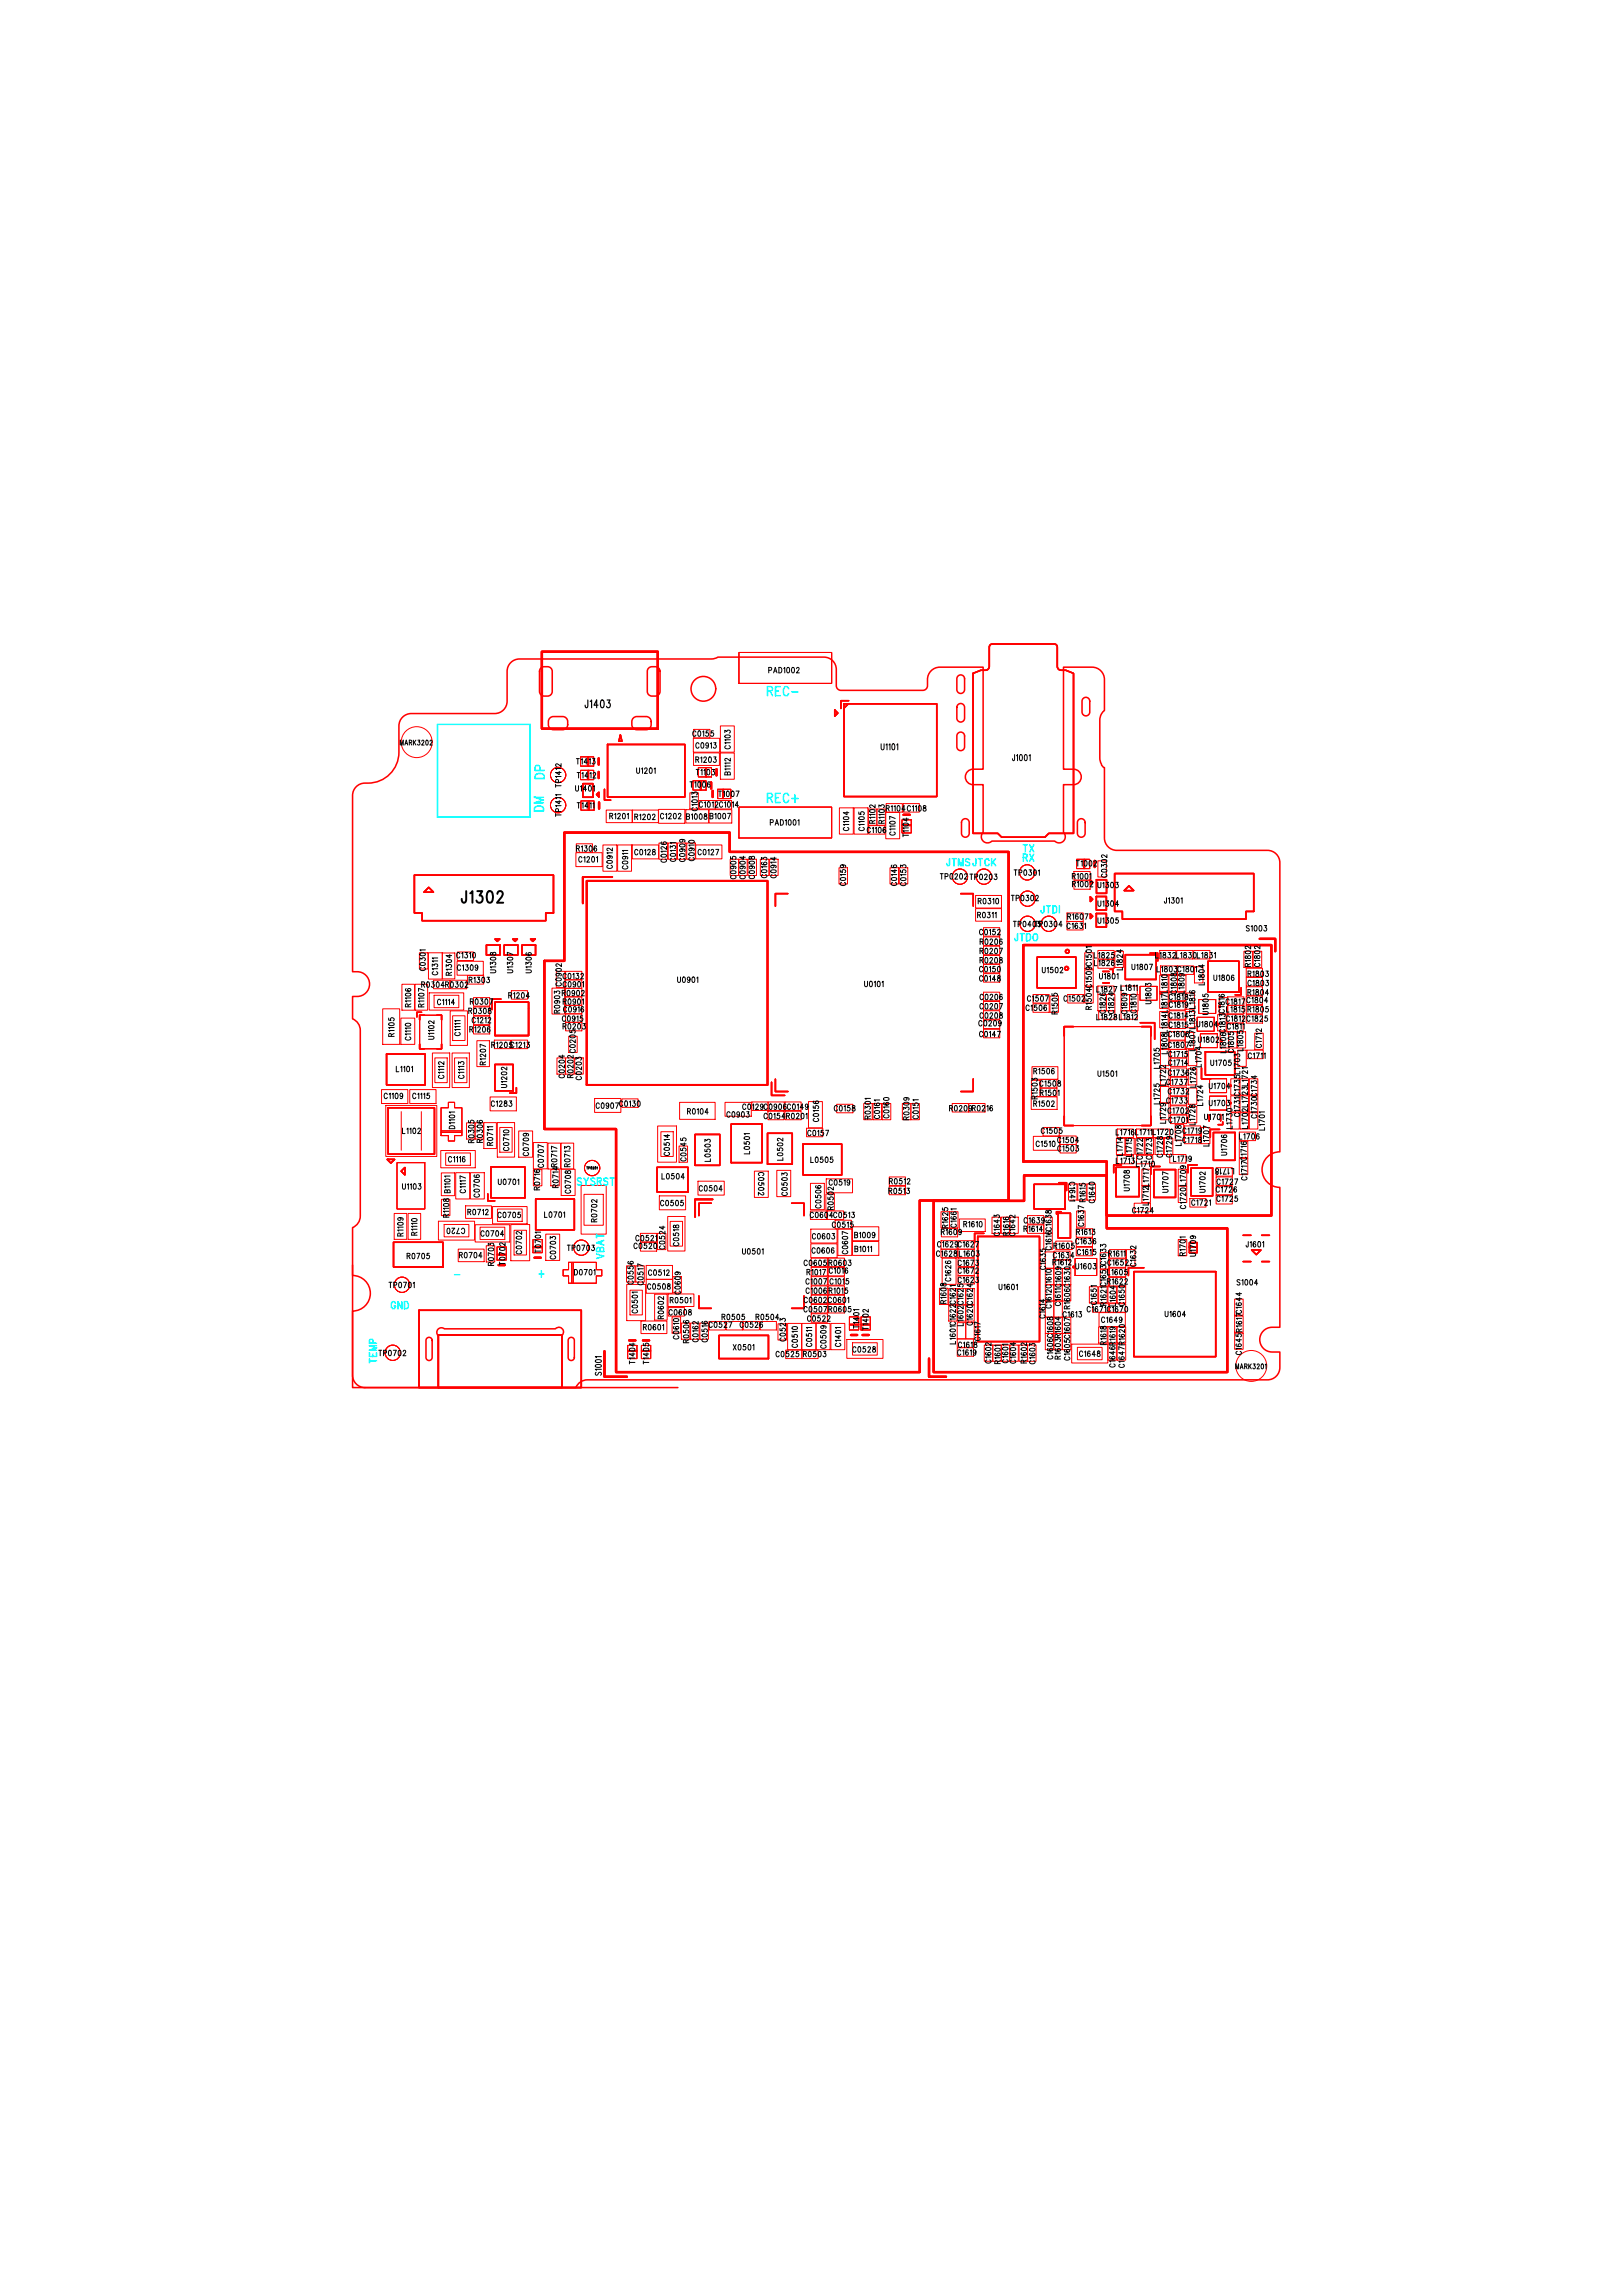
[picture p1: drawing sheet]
<svg xmlns="http://www.w3.org/2000/svg" width="210mm" height="297mm" viewBox="0 0 210 297" stroke-linecap="round" stroke-linejoin="round" font-family="sans-serif">
<defs><g id="words">
<text font-size="71.1" x="69.8" y="168.2">S1001</text>
<text font-size="36.5" x="131.8" y="152.7">S1003</text>
<text font-size="27.2" fill="#f00" x="75.3" y="136.7">U0901</text>
<text font-size="26.8" x="120.1" y="174.5">S1004</text>
<text font-size="26.3" x="99.7" y="138.1">U0101</text>
<text font-size="25.5" fill="#f00" x="122.2" y="105.1">J1001</text>
<text font-size="14.3" x="89.8" y="167.3">U0501</text>
<text font-size="14.2" x="126" y="171.7">U1601</text>
<text font-size="13.5" fill="#f00" x="137.6" y="143.8">U1501</text>
<text font-size="13.4" fill="#f00" x="54.1" y="177.7">J0701</text>
<text font-size="12.2" fill="#f00" x="106" y="88.5" transform="rotate(-90 106 88.5)">PAD1002x1</text>
<text font-size="12" fill="#f00" x="145.9" y="174.2">U1604</text>
<text font-size="8.1" fill="#f00" x="78.1" y="102.6">U1201</text>
<g font-size="8" fill="#f00">
<text x="53.2" y="119.1">J1302</text>
<text x="143.8" y="118.9">J1301</text>
</g>
<text font-size="7.2" fill="#f00" x="49.6" y="148.9">L1102</text>
<text font-size="6.5" fill="#f00" x="49.7" y="155.5">U1103</text>
<text font-size="6.3" fill="#f00" x="57" y="147.4">D1101</text>
<text font-size="5.6" fill="#f00" x="133.7" y="127.6">U1502</text>
<text font-size="5.3" fill="#f00" x="159.9" y="163.4">J1601</text>
<text font-size="5.2" fill="#f00" x="63.6" y="133.6">U1203</text>
<text font-size="5" fill="#0ff" x="127.9" y="110.8" transform="rotate(-90 127.9 110.8)">S1001x13</text>
<text font-size="5" x="155.1" y="122.9" transform="rotate(-90 155.1 122.9)">S1003x2</text>
<text font-size="4.9" fill="#f00" x="53.9" y="135.1">U1102</text>
<text font-size="4.8" fill="#f00" x="156" y="128.1">U1806</text>
<text font-size="4.6" fill="#f00" x="63" y="154.8">U0701</text>
<g font-size="4.4" fill="#f00">
<text x="49.3" y="139.9">L1101</text>
<text x="103.2" y="151.6">L0505</text>
<text x="68.6" y="158.7">L0701</text>
</g>
<g font-size="4.3" fill="#f00">
<text x="89.8" y="150.3">L0503</text>
<text x="99.2" y="150.2">L0502</text>
<text x="144" y="154.3">U1708</text>
</g>
<g font-size="4.2" fill="#f00">
<text x="156.5" y="149.6">U1706</text>
<text x="148.8" y="154.4">U1707</text>
<text x="153.6" y="154.2">U1702</text>
</g>
<text font-size="3.9" fill="#f00" x="63.9" y="141">U1202</text>
<text font-size="3.7" fill="#f00" x="155.4" y="139.2">U1705</text>
<g font-size="3.6" fill="#f00">
<text x="145.5" y="126.3">U1807</text>
<text x="133.7" y="156">U1808</text>
<text x="136.5" y="159.8">U1602</text>
</g>
<g font-size="3.5" fill="#f00">
<text x="51.8" y="134.7">C1110</text>
<text x="84.9" y="153.9">L0504</text>
</g>
<text font-size="3.5" x="104.6" y="145.5">C0156</text>
<g font-size="3.4">
<text x="53.7" y="130.2">R1107</text>
<text x="72.6" y="150.8">R0713</text>
</g>
<text font-size="2.6" fill="#f00" x="62.8" y="123.6">U1308U1307U1306</text>
<text font-size="2.5" x="59.6" y="116.9">J1302</text>
<text font-size="2.4" x="154.8" y="131.1">U1805</text>
<g font-size="2.4" fill="#f00">
<text x="156.2" y="141.3">U1704</text>
<text x="74.4" y="165.6" transform="rotate(-90 74.4 165.6)">D0701x1</text>
<text x="138.7" y="164.8">U1603</text>
</g>
<g font-size="2.3">
<text x="125.1" y="114.6" transform="rotate(-90 125.1 114.6)">TP0202x1</text>
<text x="128.2" y="114.6" transform="rotate(-90 128.2 114.6)">TP0203x1</text>
<text x="136.6" y="120.7" transform="rotate(-90 136.6 120.7)">TP0304x1</text>
</g>
<g font-size="2.2">
<text x="85.2" y="110.9">C0126</text>
<text x="87.7" y="110.9">C0909</text>
<text x="88.8" y="110.9">C0910</text>
<text x="96.8" y="113">C0908</text>
<text x="98.4" y="113">C0163</text>
<text x="99.6" y="113">C0914</text>
<text x="142" y="113.2">C0302</text>
<text x="108.5" y="114.1">C0159</text>
<text x="115.1" y="114.1">C0146</text>
<text x="116.3" y="114.1">C0153</text>
<text x="54.2" y="125.1">C0301</text>
<text x="140.3" y="125.1">C1501</text>
<text x="144.2" y="124.9">L1824</text>
<text x="72" y="127.5">C0902</text>
<text x="135.8" y="130.7">R1505</text>
<text x="140.3" y="129.5">R1504</text>
<text x="140.3" y="127.3">C1509</text>
<text x="150.1" y="130.2">L1817</text>
<text x="150.1" y="128">L1810</text>
<text x="153.4" y="130.3">L1816</text>
<text x="154.5" y="126.9">L1804</text>
<text x="150.1" y="132.7">L1814</text>
<text x="150.1" y="137.6">L1705</text>
<text x="150.1" y="135.4">L1808</text>
<text x="153.3" y="135.4">L1807</text>
<text x="153.4" y="132.7">L1813</text>
<text x="153.7" y="137.6">L1704</text>
<text x="160.1" y="137.7">L1703</text>
<text x="133.4" y="141.6">R1503</text>
<text x="150.1" y="140.1">L1722</text>
<text x="150.1" y="142.4">L1725</text>
<text x="153.7" y="140.1">L1726</text>
<text x="153.7" y="142.6">L1724</text>
<text x="160.4" y="141.4">L1721</text>
<text x="160.4" y="143.6">L1723</text>
<text x="161.6" y="141.4">C1734</text>
<text x="161.6" y="143.6">C1730</text>
<text x="144.5" y="149.1">L1714</text>
<text x="145.6" y="149.1">L1715</text>
<text x="149.4" y="149.1">C1728</text>
<text x="150.1" y="144.6">L1729</text>
<text x="150.6" y="149.1">C1729</text>
<text x="152" y="147.3">L1708</text>
<text x="153.7" y="145">L1728</text>
<text x="155.4" y="147.7">L1707</text>
<text x="160.3" y="149.5">C1716</text>
<text x="160.4" y="145.8">L1702</text>
<text x="161.6" y="145.8">L1701</text>
<text x="71.3" y="153.1">R0714</text>
<text x="87.8" y="150.1">C0545</text>
<text x="138.2" y="155">C1641</text>
<text x="140.6" y="155">C1640</text>
<text x="147.7" y="153.1">L1717</text>
<text x="147.7" y="155.3">L1712</text>
<text x="152.4" y="153.1">L1709</text>
<text x="152.4" y="155.3">C1720</text>
<text x="160.3" y="151.7">C1717</text>
<text x="57.1" y="157">R1108</text>
<text x="128.3" y="159.3">C1643</text>
<text x="135" y="161.4">C1616</text>
<text x="135" y="159.3">C1638</text>
<text x="62.9" y="163">R0703</text>
<text x="81" y="165.6">C0556</text>
<text x="82.2" y="165.6">C0517</text>
<text x="135.2" y="163.8">C1635</text>
<text x="142.3" y="166.1">C1653</text>
<text x="142.3" y="163.9">C1633</text>
<text x="145.8" y="163.5">C1632</text>
<text x="88.1" y="173">R0506</text>
<text x="89.3" y="173">C0162</text>
<text x="90.5" y="173">C0516</text>
<text x="123.9" y="172.9">L1601C1617</text>
<text x="135.2" y="170.1">C1614C1613</text>
<text x="140.9" y="168.3">C1651</text>
<text x="142.2" y="168.3">R1621</text>
<text x="142.2" y="173.5">R1618</text>
<text x="143.4" y="173.5">R1619</text>
<text x="144.5" y="168.3">C1650</text>
<text x="144.5" y="173.5">R1620</text>
<text x="159.7" y="169.9">C1644</text>
<text x="159.7" y="172.1">R1617</text>
<text x="143.4" y="175.7">C1646</text>
<text x="144.5" y="175.7">C1647</text>
<text x="159.7" y="174.3">C1645</text>
</g>
<g font-size="2" fill="#0ff">
<text x="99.2" y="90.1">REC-</text>
<text x="70.5" y="100.8" transform="rotate(-90 70.5 100.8)">DP</text>
<text x="70.4" y="105" transform="rotate(-90 70.4 105)">DM</text>
<text x="99.2" y="103.9">REC+</text>
</g>
<g font-size="2" fill="#f00">
<text x="75" y="103">U1401</text>
<text x="141" y="117.6">U1304</text>
<text x="147.4" y="129.2">U1803</text>
<text x="155.2" y="135.4">U1802</text>
</g>
<g font-size="2">
<text x="141" y="119.8">U1305</text>
<text x="141" y="115.4">U1303</text>
</g>
<text font-size="1.9" fill="#f00" x="59.1" y="148.3" transform="rotate(-90 59.1 148.3)">D1101x1</text>
<g font-size="1.6" fill="#0ff">
<text x="132.3" y="111.5">RX</text>
<text x="132.3" y="110.3">TX</text>
<text x="134.6" y="118.2">JTDI</text>
<text x="131.2" y="121.8">JTDO</text>
<text x="74.6" y="153.4">SYSRST</text>
<text x="58.7" y="165.4">-</text>
<text x="69.6" y="165.3">+</text>
<text x="78.2" y="162.9" transform="rotate(-90 78.2 162.9)">VBAT</text>
<text x="50.5" y="169.4">GND</text>
<text x="48.8" y="176.4" transform="rotate(-90 48.8 176.4)">TEMP</text>
</g>
<text font-size="1.6" x="156.4" y="145.4">U1701</text>
<g font-size="1.5">
<text x="75.7" y="91.6">J1403</text>
<text x="153.8" y="162">U1709</text>
</g>
<g font-size="1.3" fill="#f00">
<text x="89.9" y="100.4">T1103</text>
<text x="138.9" y="112.2">T1002</text>
</g>
<g font-size="1.3">
<text x="111" y="172.5" transform="rotate(-90 111 172.5)">T1401x1T1401</text>
<text x="111" y="171" transform="rotate(-90 111 171)">T1401x2</text>
</g>
<g font-size="1.2">
<text x="99.4" y="87.1">PAD1002</text>
<text x="72.6" y="101.8" transform="rotate(-90 72.6 101.8)">TP1412</text>
<text x="74.5" y="98.9">T1413</text>
<text x="74.6" y="100.7">T1412</text>
<text x="82.3" y="100.1">U1201</text>
<text x="89.2" y="101.9">T1006</text>
<text x="94.5" y="100.2" transform="rotate(-90 94.5 100.2)">B1112</text>
<text x="94.5" y="96.9" transform="rotate(-90 94.5 96.9)">C1103</text>
<text x="114" y="97">U1101</text>
<text x="131" y="98.4">J1001</text>
<text x="72.6" y="105.6" transform="rotate(-90 72.6 105.6)">TP1411</text>
<text x="74.6" y="104.6">T1411</text>
<text x="92.9" y="103.1">T1007</text>
<text x="99.6" y="106.8">PAD1001</text>
<text x="109.8" y="107.5" transform="rotate(-90 109.8 107.5)">C1104</text>
<text x="111.8" y="107.5" transform="rotate(-90 111.8 107.5)">C1105</text>
<text x="79.2" y="112.4" transform="rotate(-90 79.2 112.4)">C0912</text>
<text x="81.2" y="112.4" transform="rotate(-90 81.2 112.4)">C0911</text>
<text x="96.4" y="113.7" transform="rotate(-90 96.4 113.7)">C0904</text>
<text x="115.8" y="108" transform="rotate(-90 115.8 108)">C1107</text>
<text x="117.6" y="108.3" transform="rotate(-90 117.6 108.3)">T1104</text>
<text x="131.2" y="113.2">TP0301</text>
<text x="138.8" y="113.7">R1001</text>
<text x="130.9" y="116.5">TP0302</text>
<text x="131.1" y="119.9">TP0405</text>
<text x="138.9" y="114.9">R1002</text>
<text x="142" y="117.3">U1304</text>
<text x="142" y="119.5">U1305</text>
<text x="150.6" y="116.9">J1301</text>
<text x="59.1" y="123.9">C1310</text>
<text x="64.2" y="125.9" transform="rotate(-90 64.2 125.9)">U1308</text>
<text x="66.4" y="125.9" transform="rotate(-90 66.4 125.9)">U1307</text>
<text x="68.8" y="125.9" transform="rotate(-90 68.8 125.9)">U1306</text>
<text x="127.2" y="122.2">R0206</text>
<text x="127.2" y="123.4">R0207</text>
<text x="127.2" y="124.6">R0208</text>
<text x="134.8" y="125.9">U1502</text>
<text x="161.2" y="120.5">S1003</text>
<text x="56.6" y="130">C1114</text>
<text x="56.6" y="126.1" transform="rotate(-90 56.6 126.1)">C1311</text>
<text x="60.7" y="131.1">R0308</text>
<text x="61.2" y="130">R0307</text>
<text x="65.8" y="129.1">R1204</text>
<text x="72.9" y="129.9">R0901</text>
<text x="72.9" y="130.9">C0916</text>
<text x="73.2" y="128.8">R0902</text>
<text x="87.6" y="127.2">U0901</text>
<text x="111.8" y="127.7">U0101</text>
<text x="127.2" y="130.5">C0207</text>
<text x="141.9" y="131.9">L1828 L1812</text>
<text x="142" y="128.5">L1827</text>
<text x="142.2" y="126.7">U1801</text>
<text x="145" y="128.5">L1811</text>
<text x="149" y="129.9" transform="rotate(-90 149 129.9)">U1803</text>
<text x="156.4" y="131.3" transform="rotate(-90 156.4 131.3)">U1805</text>
<text x="157" y="126.9">U1806</text>
<text x="51" y="134.1" transform="rotate(-90 51 134.1)">R1105</text>
<text x="53.1" y="134.6" transform="rotate(-90 53.1 134.6)">C1110</text>
<text x="56.2" y="134.5" transform="rotate(-90 56.2 134.5)">U1102</text>
<text x="59.5" y="134" transform="rotate(-90 59.5 134)">C1111</text>
<text x="61.1" y="132.3">C1212</text>
<text x="63.6" y="135.5">R1205C1213</text>
<text x="72.8" y="132.1">C0915</text>
<text x="72.9" y="133.1">R0203</text>
<text x="151.2" y="136.7">C1715</text>
<text x="154.8" y="132.9">U1804</text>
<text x="155" y="134.9">U1802</text>
<text x="158.8" y="133.3">C1811</text>
<text x="159.6" y="136.2" transform="rotate(-90 159.6 136.2)">C1805</text>
<text x="51.2" y="138.7">L1101</text>
<text x="57.4" y="139.5" transform="rotate(-90 57.4 139.5)">C1112</text>
<text x="60" y="139.5" transform="rotate(-90 60 139.5)">C1113</text>
<text x="65.6" y="140.7" transform="rotate(-90 65.6 140.7)">U1202</text>
<text x="73" y="139.4" transform="rotate(-90 73 139.4)">C0204</text>
<text x="80.4" y="143.1">C0130</text>
<text x="108" y="143.7">C0158</text>
<text x="122.9" y="143.7">R0209R0216</text>
<text x="142" y="139.3">U1501</text>
<text x="150" y="142.8" transform="rotate(-90 150 142.8)">L1725</text>
<text x="150" y="138.2" transform="rotate(-90 150 138.2)">L1705</text>
<text x="155.6" y="143" transform="rotate(-90 155.6 143)">L1724</text>
<text x="156.4" y="140.9">U1704</text>
<text x="156.4" y="143.1">U1703</text>
<text x="52" y="146.7">L1102</text>
<text x="58.8" y="146" transform="rotate(-90 58.8 146)">D1101</text>
<text x="61.3" y="147.8" transform="rotate(-90 61.3 147.8)">R0305</text>
<text x="62.4" y="147.8" transform="rotate(-90 62.4 147.8)">R0306</text>
<text x="65.8" y="148.9" transform="rotate(-90 65.8 148.9)">C0710</text>
<text x="68.4" y="149.5" transform="rotate(-90 68.4 149.5)">C0709</text>
<text x="86.6" y="149.5" transform="rotate(-90 86.6 149.5)">C0514</text>
<text x="97" y="149.3" transform="rotate(-90 97 149.3)">L0501</text>
<text x="105.9" y="145.1" transform="rotate(-90 105.9 145.1)">C0156</text>
<text x="134.7" y="146.6">C1505</text>
<text x="136.9" y="147.8">C1504</text>
<text x="136.9" y="148.9">C1503</text>
<text x="144.4" y="146.8">L1716L1711L1720</text>
<text x="153.1" y="147.8">C1718</text>
<text x="155.8" y="144.9">U1701</text>
<text x="159.4" y="146" transform="rotate(-90 159.4 146)">L1730</text>
<text x="163.6" y="146.2" transform="rotate(-90 163.6 146.2)">L1701</text>
<text x="52" y="153.9">U1103</text>
<text x="58" y="150.3">C1116</text>
<text x="60.2" y="154.3" transform="rotate(-90 60.2 154.3)">C1117</text>
<text x="62" y="154.9" transform="rotate(-90 62 154.9)">C0706</text>
<text x="70.3" y="151" transform="rotate(-90 70.3 151)">C0707</text>
<text x="72.1" y="150.9" transform="rotate(-90 72.1 150.9)">R0717</text>
<text x="73.8" y="154.4" transform="rotate(-90 73.8 154.4)">C0708 R0713x1</text>
<text x="85.7" y="152.5">L0504</text>
<text x="91.9" y="150.2" transform="rotate(-90 91.9 150.2)">L0503</text>
<text x="98.2" y="151.7" transform="rotate(90 98.2 151.7)">C0502</text>
<text x="101.3" y="150.1" transform="rotate(-90 101.3 150.1)">L0502</text>
<text x="101.9" y="154.7" transform="rotate(-90 101.9 154.7)">C0503</text>
<text x="104.9" y="150.4">L0505</text>
<text x="115" y="154.4">R0513</text>
<text x="144.5" y="150.4">L1713</text>
<text x="147.1" y="150.9">L1710</text>
<text x="157.3" y="152">L1718</text>
<text x="60.1" y="158.9" transform="rotate(180 60.1 158.9)">C720</text>
<text x="70.5" y="157.5">L0701</text>
<text x="73.4" y="161.8">TP0703</text>
<text x="77.2" y="158.1" transform="rotate(-90 77.2 158.1)">R0702</text>
<text x="87.8" y="161.2" transform="rotate(-90 87.8 161.2)">C0518</text>
<text x="106.2" y="156.3" transform="rotate(-90 106.2 156.3)">C0506</text>
<text x="107.7" y="158.8">C0515</text>
<text x="121.8" y="159.9">R1609</text>
<text x="131.3" y="159.9" transform="rotate(-90 131.3 159.9)">C1642</text>
<text x="139.2" y="160.9">C1636</text>
<text x="146.6" y="156.9">C1724</text>
<text x="161.3" y="161.3">J1601</text>
<text x="50.3" y="166.6">TP0701</text>
<text x="52.6" y="162.9">R0705</text>
<text x="65.4" y="163.7" transform="rotate(-90 65.4 163.7)">T0702</text>
<text x="67.5" y="162.2" transform="rotate(-90 67.5 162.2)">C0702</text>
<text x="70" y="162.1" transform="rotate(-90 70 162.1)">T0701</text>
<text x="71.9" y="162.9" transform="rotate(-90 71.9 162.9)">C0703</text>
<text x="74.3" y="164.9">D0701</text>
<text x="96" y="162.3">U0501</text>
<text x="109.7" y="162.2" transform="rotate(-90 109.7 162.2)">C0607</text>
<text x="123" y="165.7" transform="rotate(-90 123 165.7)">C1626</text>
<text x="129.2" y="166.9">U1601</text>
<text x="136.3" y="163.6">R1612</text>
<text x="136.3" y="162.7">C1634</text>
<text x="139.2" y="164.2">U1603</text>
<text x="143.4" y="162.5">R1611</text>
<text x="160" y="166.3">S1004</text>
<text x="82.5" y="169.9" transform="rotate(-90 82.5 169.9)">C0501</text>
<text x="93.4" y="170.7">R0505</text>
<text x="97.8" y="170.7">R0504</text>
<text x="112.4" y="172.1" transform="rotate(-90 112.4 172.1)">T1402</text>
<text x="126.8" y="173.4" transform="rotate(-90 126.8 173.4)">C1617</text>
<text x="135.2" y="170.5" transform="rotate(-90 135.2 170.5)">C1614</text>
<text x="136" y="169.2" transform="rotate(-90 136 169.2)">C1612C1610</text>
<text x="137.2" y="168.9" transform="rotate(-90 137.2 168.9)">C1611C1609</text>
<text x="137.6" y="170.4">C1613</text>
<text x="142.5" y="171.1">C1649</text>
<text x="150.7" y="170.4">U1604</text>
<text x="49" y="175.4">TP0702</text>
<text x="77.8" y="177.9" transform="rotate(-90 77.8 177.9)">S1001</text>
<text x="82.2" y="176.5" transform="rotate(-90 82.2 176.5)">T1404</text>
<text x="84" y="176.5" transform="rotate(-90 84 176.5)">T1405</text>
<text x="94.8" y="174.7">X0501</text>
<text x="103.2" y="174.3" transform="rotate(-90 103.2 174.3)">C0510</text>
<text x="105" y="174.2" transform="rotate(-90 105 174.2)">C0511</text>
<text x="106.9" y="174.4" transform="rotate(-90 106.9 174.4)">C0509</text>
<text x="108.8" y="174.2" transform="rotate(-90 108.8 174.2)">C1401</text>
<text x="131.4" y="176.4" transform="rotate(-90 131.4 176.4)">C1604</text>
<text x="132.8" y="176.3" transform="rotate(-90 132.8 176.3)">R1602</text>
<text x="136.2" y="175.8" transform="rotate(-90 136.2 175.8)">C1606C1608</text>
<text x="137.2" y="175.8" transform="rotate(-90 137.2 175.8)">R1603R1604</text>
<text x="139.7" y="175.5">C1648</text>
</g>
<g font-size="1.1">
<text x="92.4" y="100.6" transform="rotate(-90 92.4 100.6)">T1103x1</text>
<text x="77.2" y="104.9" transform="rotate(-90 77.2 104.9)">T1411x1</text>
<text x="89.9" y="106.3" transform="rotate(-90 89.9 106.3)">B1008x1</text>
<text x="91.7" y="102.3" transform="rotate(-90 91.7 102.3)">T1006x1</text>
<text x="92.9" y="106.3" transform="rotate(-90 92.9 106.3)">B1007x2</text>
<text x="93.4" y="103.4" transform="rotate(-90 93.4 103.4)">T1007x1</text>
<text x="141.3" y="112.4" transform="rotate(-90 141.3 112.4)">T1002x1</text>
<text x="53.2" y="130.4" transform="rotate(-90 53.2 130.4)">R1106x1</text>
<text x="54.9" y="130.4" transform="rotate(-90 54.9 130.4)">R1107x1</text>
<text x="62.9" y="137.7" transform="rotate(-90 62.9 137.7)">R1207x2</text>
<text x="52.2" y="160.1" transform="rotate(-90 52.2 160.1)">R1109x1</text>
</g>
<g font-size="1">
<text x="51.8" y="96.3">MARK3202</text>
<text x="134.6" y="143.3" transform="rotate(-90 134.6 143.3)">R1502x2</text>
<text x="159.9" y="177">MARK3201</text>
</g>
<text font-size=".5" x="75.9" y="151.2">TP0201</text>
</g></defs>
<g fill="none" stroke="#f00" stroke-width=".2">
<path d="M52.1 92.8l.7-.4 .4-.1h10.8a1.6 1.6 0 0 0 1.6-1.6v-3.8a1.6 1.6 0 0 1 1.6-1.6h24.9l.8-.3h13.7a1.6 1.6 0 0 1 1.6 1.6v2.1a.6 .6 0 0 0 .6 .6h10.6a.6 .6 0 0 0 .6-.6 2.03 2.03 0 0 1 .8-2.2l.8-.2h5.6v13.2h-1.3a1 1 0 0 0-1 1 1 1 0 0 0 1 1h1.3v6.2a.8 .8 0 0 0 0 1.1 .8 .8 0 0 0 1.2 0h8.1a.8 .8 0 0 0 1.1 0 .8 .8 0 0 0 0-1.1v-6.2h1.3a1 1 0 0 0 1-1 1 1 0 0 0-1-1h-1.3v-13.2h3.7a1.6 1.6 0 0 1 1.6 1.6v4a1.59 1.59 0 0 0-.6 1.3v4.9l.1 .5a.92 .92 0 0 0 .5 .7v9.1a1.6 1.6 0 0 0 1.6 1.6h19.5a1.6 1.6 0 0 1 1.6 1.6v37.4a2.3 2.3 0 0 0-2.3 2.3 2.3 2.3 0 0 0 2.3 2.3v18.1a2.17 2.17 0 0 0-2.4 .8 1.6 1.6 0 0 0 1.4 2.4h1v2a1.6 1.6 0 0 1-1.6 1.6h-88a1.6 1.6 0 0 0-1.5 1h-1.8v-6.7a.6 .6 0 0 0 0-.9 .6 .6 0 0 0-.8 0h-14.4a.6 .6 0 0 0-.8 .1 .6 .6 0 0 0 0 .8v6.7h-9.5a1.6 1.6 0 0 1-1.6-1.6v-8.3a2.3 2.3 0 0 0 2.3-2.3 2.3 2.3 0 0 0-2.3-2.3v-6.2a1.6 1.6 0 0 0 1-1.5v-24a1.6 1.6 0 0 0-1-1.5v-2.9a1.74 1.74 0 0 0 2.2-1.6 1.6 1.6 0 0 0-1.6-1.6h-.6v-22.8a1.66 1.66 0 0 1 2-1.6 4 4 0 0 0 4-4v-3.4l.1-.4zM70 86.4a1.02 1.02 0 0 1 1.4 .2l.1 2.9a.84 .84 0 0 1-1.3 .5l-.3-.3-.1-.2v-2.6zM71.2 92.9a2.31 2.31 0 0 1 1.9-.1 .97 .97 0 0 1 0 1.6 2.31 2.31 0 0 1-1.9-.2 1.15 1.15 0 0 1 0-1.3zM80.3 95.1l.2 .8h-.4zM82 92.9l.4-.2h1.2a.75 .75 0 0 1 .7 1.1 .65 .65 0 0 1-.7 .6h-1.2a.86 .86 0 0 1-.6-1.3zM83.9 86.4a1.02 1.02 0 0 1 1.5 .2v2.9a.84 .84 0 0 1-1.3 .5l-.3-.3v-.2v-2.6zM109.2 91.1h12v12h-12zM124.1 87.4a.5 .5 0 0 1 .7 .4v1.4a.5 .5 0 0 1-.5 .5 .5 .5 0 0 1-.5-.5v-1.4l.1-.2zM124.1 91.1a.5 .5 0 0 1 .7 .4v1.4a.5 .5 0 0 1-.5 .5 .5 .5 0 0 1-.5-.5v-1.4l.1-.2zM124.1 94.8a.5 .5 0 0 1 .7 .4v1.4a.5 .5 0 0 1-.5 .5 .5 .5 0 0 1-.5-.5v-1.4l.1-.2zM140.1 90.5a.5 .5 0 0 1 .6-.3 .5 .5 0 0 1 .3 .5v1.4a.5 .5 0 0 1-.5 .5 .5 .5 0 0 1-.5-.5zM53.6 113.2h18v4.9h-1v1h-16v-1h-1z"/>
<path d="M124.7 106a.5 .5 0 0 1 .7 .4v1.4a.5 .5 0 0 1-.5 .5 .5 .5 0 0 1-.5-.5v-1.4l.1-.2zM139.5 106.2a.5 .5 0 0 1 .6-.3 .5 .5 0 0 1 .3 .5v1.4a.5 .5 0 0 1-.5 .5 .5 .5 0 0 1-.5-.5zM142.7 127.2h.8M94.6 145.4h4v5h-4zM137 153h1v1M137.3 156.8h-.6v.3M45.6 163.7v15.8h42.1M50.9 160.7h6.4v3.2h-6.4zM55.3 173.1a.4 .4 0 0 1 .6 .3v2.2a.4 .4 0 0 1-.4 .4 .4 .4 0 0 1-.4-.4v-2.2zM73.6 173.2a.4 .4 0 0 1 .4-.2 .4 .4 0 0 1 .3 .4v2.2a.4 .4 0 0 1-.4 .4 .4 .4 0 0 1-.4-.4zM153.9 161.3v.1"/>
<circle cx="91" cy="89.1" r="1.6"/>
<circle cx="138.1" cy="123.1" r=".24"/>
<circle cx="157.8" cy="130.2" r=".09"/>
<circle cx="158" cy="134.6" r=".09"/>
</g>
<g fill="none" stroke="#f00" stroke-width=".13">
<path d="M89.7 95.5h3.4v1.8h-3.4zM89.7 97.4h3.4v1.6h-3.4zM89.8 94.4h2.1v1.1h-2.1zM93.2 93.9h1.8v3.4h-1.8zM93.2 97.4h1.8v3.4h-1.8zM78 109.3h1.8v3.4h-1.8zM79.9 109.3h1.8v3.4h-1.8zM86.5 109.1h1.1v2.1h-1.1zM89.3 102.6h1.1v2.1h-1.1zM94.5 111.2h1.1v2.1h-1.1zM95.6 111.2h1.1v2.1h-1.1zM95.6 104.4h12v4h-12z"/>
<path d="M108.6 104.5h1.8v3.4h-1.8zM110.5 104.5h1.8v3.4h-1.8zM112.4 104.7h1.1v2.1h-1.1zM112.4 106.8h2.1v1.1h-2.1zM113.5 104.7h1.1v2.1h-1.1zM114.6 105.1h1.8v3.4h-1.8zM114.7 104h2.1v1.1h-2.1zM116.9 104h2.1v1.1h-2.1zM49.5 130.5h2.2v4.6h-2.2zM52 127.3h1.6v3.4h-1.6zM55.4 123.3h1.8v3.4h-1.8zM55.5 128.4h4.5v2.3h-4.5z"/>
<path d="M56 136.2h2.2v4.5h-2.2zM56.1 126.8h2.1v1.1h-2.1zM56.2 128.8h3.2v1.6h-3.2zM56.3 136.9h1.6v3.2h-1.6zM57.2 123.3h1.7v3.3h-1.7zM58.3 130.8h2.2v4.4h-2.2zM58.3 126.8h2.1v1.1h-2.1zM58.5 136.2h2.2v4.5h-2.2zM58.6 131.4h1.6v3.2h-1.6zM58.8 136.9h1.6v3.2h-1.6zM59.1 124.4h3.4v1.8h-3.4zM59.2 123.2h2.1v1.1h-2.1z"/>
<path d="M61.7 134.6h1.6v3.4h-1.6zM71.4 127.8h1.7v3.4h-1.7zM72.1 136.9h1.1v2.1h-1.1zM73.2 136.9h1.1v2.1h-1.1zM73.6 134.1h1.1v2.1h-1.1zM74.4 136.9h1.1v2.1h-1.1zM142.1 128.7h1.1v2.1h-1.1zM142.1 123h2.1v1.1h-2.1zM143.2 128.7h1.1v2.1h-1.1zM145.1 128.7h1.1v2.1h-1.1zM146.2 128.7h1.1v2.1h-1.1zM151.3 126.2h1.1v2.1h-1.1z"/>
<path d="M152.4 126.2h1.1v2.1h-1.1zM154.9 131.6h2.2v1.8h-2.2zM157.6 131.3h1.1v2.1h-1.1zM157.8 129.1h1.1v2.1h-1.1zM157.9 133.5h1.1v2.1h-1.1zM159 133.5h1.1v2.1h-1.1zM159.3 139.6h1.1v2.1h-1.1zM160.1 133.5h1.1v2.1h-1.1zM161 123.1h1.1v2.1h-1.1zM162.2 123.1h1.1v2.1h-1.1zM162.4 133.7h1.1v2.1h-1.1zM49.4 141h3.4v1.8h-3.4z"/>
<path d="M51 157h1.6v3.3h-1.6zM52.8 157h1.6v3.3h-1.6zM53 141h3.4v1.8h-3.4zM56.7 158h4.7v2.4h-4.7zM57 148.8h4.5v2.3h-4.5zM57.1 151.7h1.7v3h-1.7zM57.5 158.4h3.2v1.6h-3.2zM57.7 149.2h3.2v1.6h-3.2zM59 151.7h1.8v3.4h-1.8zM60.4 145.3h1.1v2.1h-1.1zM60.9 151.7h1.8v3.4h-1.8zM61.5 145.3h1.1v2.1h-1.1z"/>
<path d="M62.1 158.8h3.2v1.6h-3.2zM62.6 145.2h1.6v3.4h-1.6zM64.4 145.2h2.2v4.5h-2.2zM64.4 156.4h3.2v1.6h-3.2zM64.7 145.9h1.6v3.2h-1.6zM66.1 158.4h2.4v4.7h-2.4zM66.5 159.2h1.6v3.2h-1.6zM67.1 146.3h1.8v3.4h-1.8zM69 151.3h1.1v2.1h-1.1zM69 147.8h1.8v3.4h-1.8zM70.6 159.7h1.8v3.4h-1.8zM70.9 147.9h1.6v3.3h-1.6z"/>
<path d="M72.6 151.3h1.8v3.4h-1.8zM75.2 153.4h3.3v6.3h-3.3zM75.6 154.5h2.5v4h-2.5zM85.1 159.6h1.1v2.1h-1.1zM85.1 145.7h2.4v4.7h-2.4zM85.5 146.4h1.6v3.2h-1.6zM86.4 157.4h2.2v4.4h-2.2zM86.7 158h1.6v3.2h-1.6zM97.6 151.5h1.8v3.4h-1.8zM100.5 151.4h1.8v3.4h-1.8zM104.9 153.1h1.8v3.4h-1.8zM106.9 154.5h1.1v2.1h-1.1z"/>
<path d="M108.4 159h1.8v3.4h-1.8zM111.8 142.8h1.1v2.1h-1.1zM113 142.8h1.1v2.1h-1.1zM114.2 142.8h1.1v2.1h-1.1zM116.8 142.8h1.1v2.1h-1.1zM117.9 142.8h1.1v2.1h-1.1zM121.8 156.8h1.1v2.1h-1.1zM122.9 156.8h1.1v2.1h-1.1zM129.6 157.5h1.1v2.1h-1.1zM130.7 157.5h1.1v2.1h-1.1zM137.2 148.1h2.1v1.1h-2.1zM139.3 156.7h1.1v2.1h-1.1z"/>
<path d="M139.5 153.2h1.1v2.1h-1.1zM147 147.3h1.1v2.1h-1.1zM148.2 147.3h1.1v2.1h-1.1zM156.5 141.8h2.2v1.8h-2.2zM159.3 141.8h1.1v2.1h-1.1zM59.3 161.6h3.4v1.6h-3.4zM81.1 166.2h2.4v4.7h-2.4zM81.5 166.9h1.6v3.2h-1.6zM84.7 167.4h1.6v3.4h-1.6zM87 170.4h1.1v2.1h-1.1zM87.1 165.2h1.1v2.1h-1.1zM100.7 171.3h1.1v2.1h-1.1z"/>
<path d="M101.9 171.2h1.8v3.4h-1.8zM103.8 171.2h1.8v3.4h-1.8zM105.6 171.2h1.8v3.4h-1.8zM107.5 171.2h1.8v3.4h-1.8zM110.3 173.7h3.2v1.6h-3.2zM121.6 166.7h1.1v2.1h-1.1zM121.9 162.8h1.8v3.4h-1.8zM122.8 166.7h1.1v2.1h-1.1zM122.8 168.8h1.1v2.1h-1.1zM123.9 166.7h1.1v2.1h-1.1zM123.9 168.8h1.1v2.1h-1.1zM125 168.8h1.1v2.1h-1.1z"/>
<path d="M125 166.7h1.1v2.1h-1.1zM127.4 174h1.1v2.1h-1.1zM128.5 174h1.1v2.1h-1.1zM129.6 174h1.1v2.1h-1.1zM130.7 174h1.1v2.1h-1.1zM131.9 174h1.1v2.1h-1.1zM133 174h1.1v2.1h-1.1zM135.3 164.1h1.1v2.1h-1.1zM135.3 172.5h1.1v2.1h-1.1zM135.3 170.4h1.1v2.1h-1.1zM135.3 166.2h1.1v2.1h-1.1zM136.4 166.2h1.1v2.1h-1.1z"/>
<path d="M136.4 170.4h1.1v2.1h-1.1zM136.4 172.5h1.1v2.1h-1.1zM136.4 164.1h1.1v2.1h-1.1zM137.5 164.1h1.1v2.1h-1.1zM137.5 172.5h1.1v2.1h-1.1zM137.5 170.4h1.1v2.1h-1.1zM137.5 166.2h1.1v2.1h-1.1zM139.4 174.3h3.2v1.6h-3.2zM143.4 166.5h1.1v2.1h-1.1zM152.5 160.4h1.1v2.1h-1.1z"/>
<circle cx="53.9" cy="96" r="2"/>
<circle cx="72.2" cy="104.2" r=".99"/>
<circle cx="72.2" cy="100.3" r=".99"/>
<circle cx="132.9" cy="112.9" r=".99"/>
<circle cx="133" cy="116.3" r=".99"/>
<circle cx="133" cy="119.5" r=".99"/>
<circle cx="76.6" cy="151.1" r=".99"/>
<circle cx="50.8" cy="175" r=".99"/>
<circle cx="52" cy="166.2" r=".99"/>
<circle cx="75.2" cy="161.4" r=".99"/>
<circle cx="161.9" cy="176.7" r="2"/>
</g>
<path d="M70.1 84.3h15v10h-15zM77.5 98.1v.8M69.2 162.7h.8M111.6 172.7h.8" fill="none" stroke="#f00" stroke-width=".3"/>
<path d="M56.6 93.7h12v12h-12zM75.2 152.5l-.1-.1-.4 .1 .1 .2 .4 .2v.2v.1l-.1 .1-.4-.1M76.1 152.4l-.2 .4M77.3 152.4h.3l.2 .2-.1 .2h-.4M79 152.4h.5" fill="none" stroke="#0ff" stroke-width=".2"/>
<g fill="none" stroke="#000" stroke-width=".13">
<path d="M90 98.3l.4-.1v-.2l-.4-.1v.7M90.1 94.7a.21 .21 0 0 0-.3-.1 .21 .21 0 0 0-.2 .2v.2a.21 .21 0 0 0 .2 .3 .21 .21 0 0 0 .3-.2M90.1 99.5h.4M90.2 98.3l.2 .3M90.3 99.5v.8M90.4 94.6h.1a.39 .39 0 0 1 .2 .3 .39 .39 0 0 1-.2 .4l-.2-.3zM90.5 96.3a.21 .21 0 0 0-.3-.2 .21 .21 0 0 0-.2 .3v.1a.21 .21 0 0 0 .2 .3 .21 .21 0 0 0 .3-.2M90.7 98.1l.1-.2v.7M90.7 99.7l.1-.2v.8M90.8 96.1h.1a.39 .39 0 0 1 .2 .3 .39 .39 0 0 1-.2 .4l-.2-.3zM90.9 94.7l.2-.1v.7M91.1 98.1l.1-.2 .2 .2-.3 .5h.3"/>
<path d="M91.1 99.7l.1-.2v.8M91.7 94.6h-.3v.3a.21 .21 0 0 1 .3 0 .21 .21 0 0 1-.1 .3 .21 .21 0 0 1-.3-.1M91.7 96.3l-.1 .2a.19 .19 0 0 1-.2-.1 .19 .19 0 0 1 0-.2 .19 .19 0 0 1 .3 0l-.1 .6h-.1l-.1-.1M91.8 98v-.1a.39 .39 0 0 1 .3 .4 .39 .39 0 0 1-.3 .3l-.1-.3zM91.9 96.2l.2-.1v.7M92.3 94.6h-.3v.3a.21 .21 0 0 1 .3 0 .21 .21 0 0 1 0 .3 .21 .21 0 0 1-.3-.1M92.4 97.9h.3l-.2 .3a.21 .21 0 0 1 .2 .3 .21 .21 0 0 1-.4 0M92.4 96.1h.3l-.2 .3a.21 .21 0 0 1 .2 .3 .21 .21 0 0 1-.4 0M74.5 101.6v.6l.1 .2 .2-.1 .1-.7M74.6 109.8l.3-.1v-.2l-.3-.1v.7M74.7 103.8h.4M74.8 109.8l.2 .3"/>
<path d="M74.9 103.8v.8M75.1 101.8l.1-.2v.8M75.2 109.6l.2-.2v.7M75.3 111a.21 .21 0 0 0-.3-.2 .21 .21 0 0 0-.1 .3v.2a.21 .21 0 0 0 .1 .2 .21 .21 0 0 0 .3-.1M75.3 104l.1-.2v.8M75.6 111l.1-.2v.7M75.7 109.4h.3l-.2 .3a.21 .21 0 0 1 .2 .3 .21 .21 0 0 1-.4 0M75.9 102.1h-.4l.3-.5v.8M76 111l.1-.2 .2 .2-.4 .5h.4M76 103.8v.8M76.2 101.7l.1-.1a.39 .39 0 0 1 .2 .4 .39 .39 0 0 1-.2 .4l-.2-.4zM76.3 109.5l.1-.1a.39 .39 0 0 1 .2 .4 .39 .39 0 0 1-.2 .3l-.2-.3z"/>
<path d="M76.6 110.9l.1-.1a.39 .39 0 0 1 .2 .4 .39 .39 0 0 1-.2 .3l-.1-.3zM76.8 101.8l.1-.2v.8M77.2 111l.1-.2v.7M77.2 109.5a.35 .35 0 0 0-.4 .2 .35 .35 0 0 0 .2 .4 .2 .2 0 0 0 .2-.2 .2 .2 0 0 0-.3-.1v.1M78.9 105.6l.3-.1v-.2l-.3-.1v.7M79.1 105.6l.2 .3M79.5 105.4l.2-.2v.7M79.9 105.4l.2-.2 .2 .2-.4 .5h.4M80.6 105.3l.1-.1a.39 .39 0 0 1 .2 .4 .39 .39 0 0 1-.2 .3l-.2-.3zM81.2 105.4l.1-.2v.7M82.1 105.7l.4-.1v-.2l-.4-.1v.7M82.3 105.7l.2 .3"/>
<path d="M82.5 110.1a.21 .21 0 0 0-.2-.2 .21 .21 0 0 0-.2 .3v.1a.21 .21 0 0 0 .2 .3 .21 .21 0 0 0 .2-.2M82.8 105.5l.1-.2v.7M82.9 109.9h.1a.39 .39 0 0 1 .2 .3 .39 .39 0 0 1-.2 .4l-.2-.3zM83.2 105.5l.1-.2 .2 .2-.3 .5h.3M83.4 110l.2-.1v.7M83.8 110.1l.1-.2 .3 .1-.4 .6h.4M83.9 105.4v-.1a.39 .39 0 0 1 .3 .4 .39 .39 0 0 1-.3 .3l-.1-.3zM84.4 105.5l.1-.2 .3 .2-.4 .5h.4M84.5 109.9v.2a.26 .26 0 0 1 .3 .2 .26 .26 0 0 1-.1 .3 .23 .23 0 0 1-.3-.2 .23 .23 0 0 1 .3-.2l.1-.3zM85.6 110.6l.3-.1 .3 .2a.39 .39 0 0 1-.3 .2 .39 .39 0 0 1-.4-.2zM85.9 105.4a.21 .21 0 0 0-.3-.2 .21 .21 0 0 0-.1 .3v.2a.21 .21 0 0 0 .1 .2 .21 .21 0 0 0 .3-.1M86.1 105.4l.2-.2v.7"/>
<path d="M86.2 109.5v.4l-.5-.4-.2 .3 .2 .1M86.2 110.1h-.7l.2 .2M86.5 105.4l.1-.2 .3 .2-.4 .5h.4M86.7 109.7v-.3l.3 .2a.21 .21 0 0 1 .3-.2 .21 .21 0 0 1 0 .4M86.8 110.5l.3-.1 .3 .2a.39 .39 0 0 1-.3 .2 .39 .39 0 0 1-.4-.2zM86.9 111a.21 .21 0 0 0-.2 .3 .21 .21 0 0 0 .3 .1h.2a.21 .21 0 0 0 .2-.1 .21 .21 0 0 0-.1-.3M87.2 105.3l.1-.1a.39 .39 0 0 1 .2 .4 .39 .39 0 0 1-.2 .3l-.2-.3zM87.4 109h-.7l.2 .2M87.4 110h-.7l.2 .2M87.8 105.4l.1-.2 .2 .2-.3 .5h.3M88 110.5l.3-.1 .3 .2a.39 .39 0 0 1-.3 .2 .39 .39 0 0 1-.4-.2zM88 109.3l.3-.1 .3 .2a.39 .39 0 0 1-.3 .2 .39 .39 0 0 1-.4-.2z"/>
<path d="M88.2 109.8l.1 .1a.19 .19 0 0 1 0 .3 .19 .19 0 0 1-.3-.1 .19 .19 0 0 1 0-.2h.6v.1l-.1 .2M89.2 110.4l.3-.1 .3 .2a.39 .39 0 0 1-.3 .2 .39 .39 0 0 1-.4-.2zM89.4 109.7l.1 .1a.19 .19 0 0 1 0 .2 .19 .19 0 0 1-.3 0 .19 .19 0 0 1 0-.3l.6 .1v.1l-.1 .1M89.5 102.8v-.3l.3 .1a.21 .21 0 0 1 .3-.1 .21 .21 0 0 1 0 .3M89.6 103.5h.3l.3 .1a.39 .39 0 0 1-.3 .2 .39 .39 0 0 1-.4-.2zM89.7 104.5a.21 .21 0 0 0-.2 .2 .21 .21 0 0 0 .3 .2h.2a.21 .21 0 0 0 .2-.2 .21 .21 0 0 0-.1-.2M89.8 109.3h-.7l.2 .2M90.2 103.1h-.7l.2 .1M90.2 104.1h-.7l.2 .1M90.6 105.3a.39 .39 0 0 1 .3 .3 .39 .39 0 0 1-.3 .4l-.1-.3zM90.7 110.1a.21 .21 0 0 0-.2-.2 .21 .21 0 0 0-.2 .3v.1a.21 .21 0 0 0 .2 .3 .21 .21 0 0 0 .2-.2M90.9 103.9a.21 .21 0 0 0-.3-.2 .21 .21 0 0 0-.1 .3v.2a.21 .21 0 0 0 .1 .2 .21 .21 0 0 0 .3-.1"/>
<path d="M91.1 109.9h.1a.39 .39 0 0 1 .2 .3 .39 .39 0 0 1-.2 .4l-.2-.3zM91.2 103.9l.1-.2v.7M91.2 105.3v.2a.26 .26 0 0 1 .3 .2 .26 .26 0 0 1-.1 .3 .23 .23 0 0 1-.3-.2 .23 .23 0 0 1 .3-.2v-.3zM91.6 103.8l.1-.1a.39 .39 0 0 1 .2 .4 .39 .39 0 0 1-.2 .3l-.2-.3zM91.6 110l.2-.1v.7M92 110.1l.1-.2 .3 .1-.4 .6h.4M92.2 103.9l.1-.2v.7M92.6 103.9l.1-.2 .2 .2-.4 .5h.4M92.6 109.9h.4l-.3 .7M93.5 103.9a.21 .21 0 0 0-.2-.2 .21 .21 0 0 0-.2 .3v.2a.21 .21 0 0 0 .2 .2 .21 .21 0 0 0 .2-.1M93.6 105.3l.1-.1a.39 .39 0 0 1 .2 .4 .39 .39 0 0 1-.2 .3l-.2-.3zM93.8 103.9l.1-.2v.7"/>
<path d="M94.1 102.4l.1-.1a.39 .39 0 0 1 .2 .4 .39 .39 0 0 1-.2 .4l-.2-.4zM94.2 105.2h.3l-.2 .7M94.2 103.8l.1-.1a.39 .39 0 0 1 .2 .4 .39 .39 0 0 1-.2 .3l-.2-.3zM94.5 110.8v.3h.3a.21 .21 0 0 1 .1-.3 .21 .21 0 0 1 .3 .1 .21 .21 0 0 1-.1 .3M94.6 112.7h.3l.3 .1a.39 .39 0 0 1-.3 .2 .39 .39 0 0 1-.4-.2zM94.6 111.5l.3-.1 .3 .2a.39 .39 0 0 1-.3 .2 .39 .39 0 0 1-.4-.2zM94.7 102.4l.1-.1a.39 .39 0 0 1 .2 .4 .39 .39 0 0 1-.2 .4l-.2-.4zM94.7 113.3a.21 .21 0 0 0-.2 .2 .21 .21 0 0 0 .3 .2h.2a.21 .21 0 0 0 .2-.2 .21 .21 0 0 0-.1-.2M94.8 103.9l.1-.2v.7M94.8 112.1h.1a.19 .19 0 0 1 0 .3 .19 .19 0 0 1-.3-.1 .19 .19 0 0 1 0-.2h.6v.2l-.1 .1M95.6 104.2h-.5l.3-.5v.7M95.8 112.7h.3l.3 .1a.39 .39 0 0 1-.3 .2 .39 .39 0 0 1-.4-.2z"/>
<path d="M95.8 111.5l.3-.1 .3 .2a.39 .39 0 0 1-.3 .2 .39 .39 0 0 1-.4-.2zM96 112.1h.1a.19 .19 0 0 1 0 .3 .19 .19 0 0 1-.3-.1 .19 .19 0 0 1 0-.2h.6v.2l-.1 .1M97 112.7l.3-.1 .3 .2a.39 .39 0 0 1-.3 .2 .39 .39 0 0 1-.4-.2zM97 111.5l.3-.1 .3 .2a.39 .39 0 0 1-.3 .2 .39 .39 0 0 1-.4-.2zM97.2 112l.1 .1a.19 .19 0 0 1 0 .3 .19 .19 0 0 1-.3-.1 .19 .19 0 0 1 0-.2h.6v.2l-.1 .1M98.6 112.6l.3-.1 .3 .2a.39 .39 0 0 1-.3 .2 .39 .39 0 0 1-.4-.2zM98.6 111.6a.35 .35 0 0 0 .2 .4 .35 .35 0 0 0 .4-.3 .2 .2 0 0 0-.2-.2 .21 .21 0 0 0-.1 .4h.1M99.2 112.1h-.7l.2 .2M99.8 112.6l.3-.1 .3 .2a.39 .39 0 0 1-.3 .2 .39 .39 0 0 1-.4-.2zM100 111.9l.1 .1a.19 .19 0 0 1 0 .3 .19 .19 0 0 1-.3-.1 .19 .19 0 0 1 0-.2h.6v.1l-.1 .2M100.4 111.5h-.7l.2 .2M108.7 112.5v.3h.3a.21 .21 0 0 1 .1-.2 .21 .21 0 0 1 .3 0 .21 .21 0 0 1-.1 .3"/>
<path d="M108.8 113.6l.3-.1 .3 .2a.39 .39 0 0 1-.3 .2 .39 .39 0 0 1-.4-.2zM109.4 113.1h-.7l.2 .2M112.6 104.8l.3-.1 .3 .2a.39 .39 0 0 1-.3 .2 .39 .39 0 0 1-.4-.2zM112.6 107.2a.21 .21 0 0 0-.2-.2 .21 .21 0 0 0-.2 .3v.2a.21 .21 0 0 0 .2 .2 .21 .21 0 0 0 .2-.1M112.9 106.5l-.1-.3h-.2l-.1 .3h.7M112.9 107.2l.1-.2v.7M113.2 104.1v.4l-.5-.4-.2 .3 .2 .1M113.2 105.4h-.7l.2 .1M113.2 105.7h-.7l.2 .2M113.2 106.1l-.3 .2M113.3 107.2l.1-.2v.7M113.7 107.1l.1-.1a.39 .39 0 0 1 .2 .4 .39 .39 0 0 1-.2 .3l-.2-.3z"/>
<path d="M113.7 104.4v-.3l.3 .2a.21 .21 0 0 1 .3-.2 .21 .21 0 0 1 0 .4M113.8 104.8l.3-.1 .3 .2a.39 .39 0 0 1-.3 .2 .39 .39 0 0 1-.4-.2zM114.1 106.5l-.1-.3h-.2l-.1 .3h.7M114.4 105.4h-.7l.2 .1M114.4 105.7h-.7l.2 .2M114.4 106.1l-.3 .2M114.6 107.1a.35 .35 0 0 0-.4 .2 .35 .35 0 0 0 .2 .4 .2 .2 0 0 0 .2-.2 .2 .2 0 0 0-.3-.1v.1M114.7 104.6l.3-.1v-.2l-.3-.1v.7M114.9 104.6l.2 .3M115.3 104.4l.2-.2v.7M115.4 113.6l.3-.1 .3 .2a.39 .39 0 0 1-.3 .2 .39 .39 0 0 1-.4-.2zM115.7 104.4l.1-.2v.7"/>
<path d="M115.8 112.5v.4l-.5-.3h.7M116 113.1h-.7l.2 .2M116.2 104.3l.1-.1a.39 .39 0 0 1 .2 .4 .39 .39 0 0 1-.2 .3l-.2-.3zM116.5 112.6v.2l.3 .1a.21 .21 0 0 1 .1-.3 .21 .21 0 0 1 .3 0 .21 .21 0 0 1-.1 .3M116.6 113.6l.3-.1 .3 .2a.39 .39 0 0 1-.3 .2 .39 .39 0 0 1-.4-.2zM117.1 104.7h-.4l.3-.5v.7M117.2 113.2h-.7l.2 .1M117.8 104.4a.21 .21 0 0 0-.2-.2 .21 .21 0 0 0-.2 .3v.2a.21 .21 0 0 0 .2 .2 .21 .21 0 0 0 .2-.1M118.1 104.4l.1-.2v.7M118.5 104.4l.1-.2v.7M118.9 104.3l.1-.1a.39 .39 0 0 1 .2 .4 .39 .39 0 0 1-.2 .3l-.2-.3zM119.5 104.3v.2a.26 .26 0 0 1 .3 .1 .26 .26 0 0 1-.1 .3 .23 .23 0 0 1-.3-.2 .23 .23 0 0 1 .3-.2l.1-.2z"/>
<path d="M121.7 113h.4M121.9 113v.7M122.3 113.4h.3v-.3l-.3-.1v.7M126.5 118.4l.3-.1v-.2l-.3-.1v.7M126.6 116.6l.3-.1v-.2l-.3-.1v.7M126.7 118.4l.2 .3M126.8 116.6l.2 .3M127.2 118.1l.1-.1a.39 .39 0 0 1 .2 .4 .39 .39 0 0 1-.2 .3l-.2-.3zM127.3 116.3l.1-.1a.39 .39 0 0 1 .2 .4 .39 .39 0 0 1-.2 .3l-.2-.3zM127.8 118h.3l-.1 .3a.21 .21 0 0 1 .1 .3 .21 .21 0 0 1-.3 0M127.9 116.2h.3l-.2 .3a.21 .21 0 0 1 .2 .3 .21 .21 0 0 1-.4 0M128.4 118.2l.1-.2v.7"/>
<path d="M128.5 116.4l.1-.2v.7M128.7 113.1h.3l-.2 .3a.21 .21 0 0 1 .2 .3 .21 .21 0 0 1-.4 0M128.8 118.2l.1-.2v.7M128.9 116.3l.1-.1a.39 .39 0 0 1 .2 .4 .39 .39 0 0 1-.2 .3l-.1-.3zM137.3 119.2l-.3 .5h.4M138.2 118.6l.3-.1v-.2l-.3-.1v.7M138.4 118.6l.2 .3M138.5 119.6a.21 .21 0 0 0-.3-.2 .21 .21 0 0 0-.1 .3v.2a.21 .21 0 0 0 .1 .2 .21 .21 0 0 0 .3-.1M138.7 119.6l.2-.2v.7M138.8 118.4l.1-.2v.7M139.3 111.3h.4M139.4 113.1l.1-.1v.7"/>
<path d="M139.4 114.2l.2-.2v.7M139.4 119.5a.35 .35 0 0 0-.3 .2 .35 .35 0 0 0 .2 .4 .2 .2 0 0 0 .2-.2 .21 .21 0 0 0-.4-.1v.1M139.5 111.3v.8M139.5 118.3a.35 .35 0 0 0-.4 .2 .35 .35 0 0 0 .2 .4 .2 .2 0 0 0 .2-.2 .2 .2 0 0 0-.3-.1v.1M139.8 119.4h.3l-.2 .3a.21 .21 0 0 1 .2 .3 .21 .21 0 0 1-.4 0M139.9 118.3v-.1a.39 .39 0 0 1 .3 .4 .39 .39 0 0 1-.3 .3l-.1-.3zM139.9 111.5l.1-.2v.8M140.3 119.6l.2-.2v.7M140.5 113h.1a.39 .39 0 0 1 .2 .4 .39 .39 0 0 1-.2 .3l-.2-.3zM140.5 114.1l.1-.1a.39 .39 0 0 1 .2 .4 .39 .39 0 0 1-.2 .3l-.2-.3zM143.2 110.6v.4l-.5-.4-.2 .2 .2 .1M144.4 114.1h.3l-.2 .3a.21 .21 0 0 1 .2 .3 .21 .21 0 0 1-.4 0"/>
<path d="M52.5 128.6l.4-.1 .3 .1a.39 .39 0 0 1-.4 .3 .39 .39 0 0 1-.3-.3zM52.6 127.9h-.1a.35 .35 0 0 0 .3 .4 .35 .35 0 0 0 .4-.2 .2 .2 0 0 0-.3-.2 .2 .2 0 0 0-.1 .3h.1M54.2 128.6l.4-.1 .3 .2a.39 .39 0 0 1-.4 .2 .39 .39 0 0 1-.3-.2zM54.3 124.2v-.3l.3 .2a.21 .21 0 0 1 .3-.2 .21 .21 0 0 1 0 .4M54.4 124.6l.3-.1 .3 .2a.39 .39 0 0 1-.3 .2 .39 .39 0 0 1-.4-.2zM54.4 123.4l.3-.1 .3 .1a.39 .39 0 0 1-.3 .3 .39 .39 0 0 1-.4-.3zM54.6 127v.7M54.8 127.4l.2 .3M54.9 128.1l-.7-.2v.3M55.9 127h.3l-.2 .3a.21 .21 0 0 1 .2 .3 .21 .21 0 0 1-.4 0M56.5 127.1l.1-.1a.39 .39 0 0 1 .2 .4 .39 .39 0 0 1-.2 .3l-.1-.3zM57.5 127.5h-.4l.3-.5v.7"/>
<path d="M57.7 127.4l.3-.1v-.2l-.3-.1v.7M57.7 125.1v-.3l.3 .2a.21 .21 0 0 1 .3-.2 .21 .21 0 0 1 0 .4M57.8 124.2l.3-.1 .3 .2a.39 .39 0 0 1-.3 .2 .39 .39 0 0 1-.4-.2zM57.9 127.4l.1 .3M58.1 126.2l-.1-.4h-.2l-.1 .4h.7M58.2 123.5v.4l-.5-.3h.7M58.4 127.1l.1-.1a.39 .39 0 0 1 .2 .4 .39 .39 0 0 1-.2 .3l-.2-.3zM58.4 125.4h-.7l.2 .1M58.4 125.8l-.3 .2M59 127h.3l-.2 .3a.21 .21 0 0 1 .2 .3 .21 .21 0 0 1-.4 0M59.6 125a.21 .21 0 0 0-.3-.2 .21 .21 0 0 0-.1 .3v.2a.21 .21 0 0 0 .1 .2 .21 .21 0 0 0 .3-.1M59.6 127.1l.1-.1a.39 .39 0 0 1 .2 .4 .39 .39 0 0 1-.2 .3l-.2-.3z"/>
<path d="M59.8 123.4l.1-.2v.7M59.8 125l.2-.2v.7M60.2 127.2l.1-.2 .2 .2-.3 .5h.4M60.3 124.8h.3l-.2 .3a.21 .21 0 0 1 .2 .3 .21 .21 0 0 1-.4 0M60.7 126.8l.3-.1v-.2l-.3-.1v.7M60.8 123.4l.1-.2v.7M60.8 133.2l.3-.1v-.2l-.3-.1v.7M60.9 129.6l.3-.1v-.2l-.3-.1v.7M60.9 126.8l.2 .3M60.9 124.9l.1-.1a.39 .39 0 0 1 .2 .4 .39 .39 0 0 1-.2 .3l-.1-.3zM61 133.2l.2 .3M61.3 126.6l.2-.2v.7"/>
<path d="M61.4 130.5l.1-.1a.39 .39 0 0 1 .2 .4 .39 .39 0 0 1-.2 .3l-.2-.3zM61.4 133l.2-.2v.7M61.6 129.3l.1-.1a.39 .39 0 0 1 .2 .4 .39 .39 0 0 1-.2 .3l-.2-.3zM61.8 131.8l.1-.2v.7M61.8 126.4h.3l-.2 .3a.21 .21 0 0 1 .2 .3 .21 .21 0 0 1-.4 0M61.8 125.1v.1a.19 .19 0 0 1-.3 0 .19 .19 0 0 1 .1-.3 .19 .19 0 0 1 .2 0v.6h-.2l-.1-.1M61.8 133l.1-.2 .3 .2-.4 .5h.4M62 130.4h.3l-.2 .3a.21 .21 0 0 1 .2 .3 .21 .21 0 0 1-.4 0M62.2 135.8l.3-.1 .3 .2a.39 .39 0 0 1-.3 .2 .39 .39 0 0 1-.4-.2zM62.4 126.5l.1-.1a.39 .39 0 0 1 .2 .4 .39 .39 0 0 1-.2 .3l-.2-.3zM62.5 132.9l.1-.1a.39 .39 0 0 1 .2 .4 .39 .39 0 0 1-.2 .3l-.2-.3zM62.6 130.5l.1-.1a.39 .39 0 0 1 .2 .4 .39 .39 0 0 1-.2 .3l-.2-.3z"/>
<path d="M62.8 131.8l.1-.2v.7M62.8 129.3l.1-.1a.39 .39 0 0 1 .2 .4 .39 .39 0 0 1-.2 .3l-.2-.3zM62.8 135.4l-.7-.3v.4M63.2 130.5v.2a.26 .26 0 0 1 .3 .1 .26 .26 0 0 1-.1 .3 .23 .23 0 0 1-.2-.2 .23 .23 0 0 1 .2-.2l.1-.2zM63.4 132.9a.35 .35 0 0 0-.4 .2 .35 .35 0 0 0 .2 .4 .2 .2 0 0 0 .2-.2 .2 .2 0 0 0-.3-.1v.1M64.3 135l.1-.2v.7M65.4 134.9v-.1a.39 .39 0 0 1 .3 .4 .39 .39 0 0 1-.3 .3l-.1-.3zM65.7 123.2v.4M66.5 128.6l.1-.2v.7M66.8 135l.1-.2v.7M67.6 128.5v-.1a.39 .39 0 0 1 .3 .4 .39 .39 0 0 1-.3 .3l-.1-.3zM67.8 135l.1-.2v.7"/>
<path d="M71.7 128.5v-.3l.3 .2a.21 .21 0 0 1 .3-.2 .21 .21 0 0 1 0 .4M71.8 130.1h.3l.3 .1a.39 .39 0 0 1-.3 .2 .39 .39 0 0 1-.4-.2zM71.8 128.9l.3-.1 .3 .2a.39 .39 0 0 1-.3 .2 .39 .39 0 0 1-.4-.2zM72 129.5h.1a.19 .19 0 0 1 0 .3 .19 .19 0 0 1-.3-.1 .19 .19 0 0 1 0-.2h.6v.2l-.1 .1M72.1 131.1l-.1-.4h-.2l-.1 .4h.7M72.4 138.5l.3-.1 .3 .2a.39 .39 0 0 1-.3 .2 .39 .39 0 0 1-.4-.2zM72.4 137.2l.3-.1 .3 .2a.39 .39 0 0 1-.3 .2 .39 .39 0 0 1-.4-.2zM72.4 130.7l-.3 .2M72.6 124.7v.3l-.5-.3-.2 .2 .2 .1M72.8 128.5l.3-.1v-.2l-.3-.1v.7M73 137.8v.4l-.5-.4-.2 .2 .2 .1M73.5 128.2l.1-.1a.39 .39 0 0 1 .2 .4 .39 .39 0 0 1-.2 .3l-.2-.3z"/>
<path d="M73.5 138.5l.4-.1 .3 .2a.39 .39 0 0 1-.4 .2 .39 .39 0 0 1-.3-.2zM73.5 137.2l.4-.1 .3 .2a.39 .39 0 0 1-.4 .2 .39 .39 0 0 1-.3-.2zM73.5 131.5l.1-.1a.39 .39 0 0 1 .2 .4 .39 .39 0 0 1-.2 .3l-.2-.3zM73.6 132.5l.1-.1a.39 .39 0 0 1 .2 .4 .39 .39 0 0 1-.2 .3l-.2-.3zM73.6 126l.1-.1a.39 .39 0 0 1 .2 .4 .39 .39 0 0 1-.2 .3l-.2-.3zM73.6 129.3l.1-.1a.39 .39 0 0 1 .2 .4 .39 .39 0 0 1-.2 .3l-.2-.3zM73.6 127h.1a.39 .39 0 0 1 .2 .3 .39 .39 0 0 1-.2 .4l-.2-.3zM73.7 130.3v-.1a.39 .39 0 0 1 .3 .4 .39 .39 0 0 1-.3 .3l-.1-.3zM73.7 133.3v.3h.3a.21 .21 0 0 1 .1-.3 .21 .21 0 0 1 .3 .1 .21 .21 0 0 1-.1 .2M73.8 135.2l.3-.1 .3 .2a.39 .39 0 0 1-.3 .2 .39 .39 0 0 1-.4-.2zM73.8 134l.3-.1 .3 .2a.39 .39 0 0 1-.3 .2 .39 .39 0 0 1-.4-.2zM73.8 139.4v-.3h-.3v.3h.7"/>
<path d="M73.9 135.8a.21 .21 0 0 0-.2 .2 .21 .21 0 0 0 .3 .2h.2a.21 .21 0 0 0 .2-.2 .21 .21 0 0 0-.1-.2M74.1 126.1l.2-.2v.7M74.2 136.5v.4l-.6-.4-.1 .3 .1 .1M74.2 137.8v.4l-.6-.4-.1 .2 .1 .1M74.2 139l-.4 .2M74.4 134.5v.4l-.5-.4-.2 .3 .2 .1M74.5 127.2l-.1 .2a.19 .19 0 0 1-.2-.1 .19 .19 0 0 1 0-.2 .19 .19 0 0 1 .3 0l-.1 .6h-.1l-.1-.1M74.5 137.1v-.3l.3 .2a.21 .21 0 0 1 .3-.2 .21 .21 0 0 1 0 .4M74.6 138.7h.3l.3 .1a.39 .39 0 0 1-.3 .2 .39 .39 0 0 1-.4-.2zM74.6 137.5l.3-.1 .3 .2a.39 .39 0 0 1-.3 .2 .39 .39 0 0 1-.4-.2zM74.6 125.9h.3l-.2 .3a.21 .21 0 0 1 .2 .3 .21 .21 0 0 1-.4 0M74.7 131.6l.1-.2v.7"/>
<path d="M74.7 128.2l.1-.1a.39 .39 0 0 1 .2 .4 .39 .39 0 0 1-.2 .3l-.2-.3zM74.7 139.3a.21 .21 0 0 0-.2 .2 .21 .21 0 0 0 .3 .2h.2a.21 .21 0 0 0 .2-.2 .21 .21 0 0 0-.1-.2M74.8 130.4l.1-.2v.7M74.8 129.3l.1-.1a.39 .39 0 0 1 .2 .4 .39 .39 0 0 1-.2 .3l-.2-.3zM74.8 132.5l.1-.1a.39 .39 0 0 1 .2 .4 .39 .39 0 0 1-.2 .3l-.2-.3zM74.8 127h.1a.39 .39 0 0 1 .2 .3 .39 .39 0 0 1-.2 .4l-.1-.3zM75.2 126.1l.1-.2 .2 .2-.4 .5h.4M75.2 138v.4l-.5-.3-.2 .2 .2 .1M75.4 127.1l.1-.1v.7M126.8 123h.4v-.3h-.4v.7M126.8 124.2h.4v-.3h-.4v.7M126.8 121.8h.4v-.3h-.4v.7"/>
<path d="M127.1 132.2a.21 .21 0 0 0-.3-.2 .21 .21 0 0 0-.1 .3v.2a.21 .21 0 0 0 .1 .2 .21 .21 0 0 0 .3-.1M127.2 133.6a.21 .21 0 0 0-.3-.2 .21 .21 0 0 0-.1 .3v.2a.21 .21 0 0 0 .1 .2 .21 .21 0 0 0 .3-.1M127.2 126.4a.21 .21 0 0 0-.3-.2 .21 .21 0 0 0-.1 .3v.2a.21 .21 0 0 0 .1 .2 .21 .21 0 0 0 .3-.1M127.2 125.2a.21 .21 0 0 0-.3-.2 .21 .21 0 0 0-.1 .3v.2a.21 .21 0 0 0 .1 .2 .21 .21 0 0 0 .3-.1M127.2 120.4a.21 .21 0 0 0-.3-.2 .21 .21 0 0 0-.1 .3v.2a.21 .21 0 0 0 .1 .2 .21 .21 0 0 0 .3-.1M127.2 130a.21 .21 0 0 0-.2-.2 .21 .21 0 0 0-.2 .3v.2a.21 .21 0 0 0 .2 .2 .21 .21 0 0 0 .2-.1M127.2 131.2a.21 .21 0 0 0-.2-.2 .21 .21 0 0 0-.2 .3v.2a.21 .21 0 0 0 .2 .2 .21 .21 0 0 0 .2-.1M127.2 128.8a.21 .21 0 0 0-.2-.2 .21 .21 0 0 0-.2 .3v.2a.21 .21 0 0 0 .2 .2 .21 .21 0 0 0 .2-.1M127.4 132.1l.1-.1a.39 .39 0 0 1 .2 .4 .39 .39 0 0 1-.2 .3l-.2-.3zM127.5 133.5l.1-.1a.39 .39 0 0 1 .2 .4 .39 .39 0 0 1-.2 .3l-.2-.3zM127.5 126.3l.1-.1a.39 .39 0 0 1 .2 .4 .39 .39 0 0 1-.2 .3l-.2-.3zM127.5 125.1l.1-.1a.39 .39 0 0 1 .2 .4 .39 .39 0 0 1-.2 .3l-.2-.3z"/>
<path d="M127.5 120.3l.1-.1a.39 .39 0 0 1 .2 .4 .39 .39 0 0 1-.2 .3l-.2-.3zM127.5 122.7h.1a.39 .39 0 0 1 .2 .3 .39 .39 0 0 1-.2 .4l-.1-.3zM127.5 123.9h.1a.39 .39 0 0 1 .2 .3 .39 .39 0 0 1-.2 .4l-.1-.3zM127.5 129.9l.1-.1a.39 .39 0 0 1 .3 .4 .39 .39 0 0 1-.3 .3l-.1-.3zM127.5 131.1l.1-.1a.39 .39 0 0 1 .3 .4 .39 .39 0 0 1-.3 .3l-.1-.3zM127.5 121.5h.1a.39 .39 0 0 1 .3 .3 .39 .39 0 0 1-.3 .4l-.1-.3zM127.6 128.7v-.1a.39 .39 0 0 1 .3 .4 .39 .39 0 0 1-.3 .3l-.1-.3zM128 132.2l.1-.2 .2 .2-.4 .5h.4M128 133.6l.2-.2v.7M128 126.4l.2-.2v.7M128 125.2l.2-.2v.7M128 120.4l.2-.2v.7"/>
<path d="M128.1 131.2l.1-.2 .2 .2-.3 .5h.4M128.1 128.8l.1-.2 .3 .2-.4 .5h.4M128.7 132.1v-.1a.39 .39 0 0 1 .3 .4 .39 .39 0 0 1-.3 .3l-.1-.3zM128.8 125h-.3v.3a.21 .21 0 0 1 .3 .1 .21 .21 0 0 1-.1 .3 .21 .21 0 0 1-.3-.1M128.8 120.2h-.3v.3a.21 .21 0 0 1 .3 .1 .21 .21 0 0 1-.1 .3 .21 .21 0 0 1-.3-.1M128.8 122.7h.1a.39 .39 0 0 1 .2 .3 .39 .39 0 0 1-.2 .4l-.2-.3zM128.8 123.9h.1a.39 .39 0 0 1 .2 .3 .39 .39 0 0 1-.2 .4l-.2-.3zM128.8 129.9l.1-.1a.39 .39 0 0 1 .2 .4 .39 .39 0 0 1-.2 .3l-.2-.3zM128.8 131.1l.1-.1a.39 .39 0 0 1 .2 .4 .39 .39 0 0 1-.2 .3l-.2-.3zM128.8 121.5h.1a.39 .39 0 0 1 .2 .3 .39 .39 0 0 1-.2 .4l-.2-.3zM128.8 128.7l.1-.1a.39 .39 0 0 1 .2 .4 .39 .39 0 0 1-.2 .3l-.2-.3zM128.8 133.9h-.4l.3-.5v.7"/>
<path d="M128.8 126.7h-.4l.3-.5v.7M129.1 133.4h.4l-.3 .7M129.1 120.4l.1-.2 .2 .2-.3 .5h.4M129.1 126.3v.2a.26 .26 0 0 1 .3 .1 .26 .26 0 0 1-.1 .3 .23 .23 0 0 1-.2-.2 .23 .23 0 0 1 .3-.2v-.2zM129.2 125.1v-.1a.39 .39 0 0 1 .3 .4 .39 .39 0 0 1-.3 .3l-.1-.3zM129.4 131.1v.2a.26 .26 0 0 1 .3 .1 .26 .26 0 0 1-.1 .3 .23 .23 0 0 1-.3-.2 .23 .23 0 0 1 .3-.2l.1-.2zM129.6 132.3l-.1 .1a.19 .19 0 0 1-.3 0 .19 .19 0 0 1 .1-.3 .19 .19 0 0 1 .2 0v.6h-.2l-.1-.1M129.7 128.7a.35 .35 0 0 0-.4 .2 .35 .35 0 0 0 .2 .4 .2 .2 0 0 0 .2-.2 .2 .2 0 0 0-.3-.1v.1M133.2 130.2a.21 .21 0 0 0-.3-.2 .21 .21 0 0 0-.1 .3v.2a.21 .21 0 0 0 .1 .2 .21 .21 0 0 0 .3-.1M133.4 129a.21 .21 0 0 0-.3-.2 .21 .21 0 0 0-.1 .3v.2a.21 .21 0 0 0 .1 .2 .21 .21 0 0 0 .3-.1M133.4 130.2l.2-.2v.7M133.6 129l.2-.2v.7"/>
<path d="M133.8 138.6l.3-.1v-.2l-.3-.1v.7M134 138.6l.2 .3M134.2 130h-.3v.3a.21 .21 0 0 1 .3 .1 .21 .21 0 0 1-.1 .3 .21 .21 0 0 1-.3-.1M134.4 128.8h-.3v.3a.21 .21 0 0 1 .2 .1 .21 .21 0 0 1 0 .3 .21 .21 0 0 1-.3-.1M134.4 138.4l.2-.2v.7M134.5 130.1l.1-.1a.39 .39 0 0 1 .3 .4 .39 .39 0 0 1-.3 .3l-.1-.3zM134.7 128.9l.1-.1a.39 .39 0 0 1 .2 .4 .39 .39 0 0 1-.2 .3l-.1-.3zM135.2 138.2h-.3v.3a.21 .21 0 0 1 .2 .1 .21 .21 0 0 1 0 .3 .21 .21 0 0 1-.3-.1M135.2 140l.2-.2v.7M135.3 128.8h.4l-.3 .7M135.4 130.1a.35 .35 0 0 0-.4 .2 .35 .35 0 0 0 .3 .4 .2 .2 0 0 0 .1-.2 .2 .2 0 0 0-.3-.1v.1M135.5 138.3l.1-.1a.39 .39 0 0 1 .2 .4 .39 .39 0 0 1-.2 .3l-.1-.3z"/>
<path d="M136 139.8h-.3v.3a.21 .21 0 0 1 .2 .1 .21 .21 0 0 1 0 .3 .21 .21 0 0 1-.3-.1M136.1 129.8v.3h.3a.21 .21 0 0 1 .1-.3 .21 .21 0 0 1 .3 .1 .21 .21 0 0 1-.1 .3M136.2 129.2l.3-.1 .3 .2a.39 .39 0 0 1-.3 .2 .39 .39 0 0 1-.4-.2zM136.3 139.9l.1-.1a.39 .39 0 0 1 .2 .4 .39 .39 0 0 1-.2 .3l-.1-.3zM136.4 138.3a.35 .35 0 0 0-.4 .2 .35 .35 0 0 0 .2 .4 .2 .2 0 0 0 .2-.2 .2 .2 0 0 0-.3-.1v.1M136.8 130.4h-.7l.2 .2M136.8 130.8l-.3 .2M136.9 139.9v.2a.26 .26 0 0 1 .3 .1 .26 .26 0 0 1-.1 .3 .23 .23 0 0 1-.2-.2 .23 .23 0 0 1 .3-.2v-.2zM138.1 129a.21 .21 0 0 0-.3-.2 .21 .21 0 0 0-.1 .3v.2a.21 .21 0 0 0 .1 .2 .21 .21 0 0 0 .3-.1M138.3 129l.2-.2v.7M139.1 128.8h-.3v.3a.21 .21 0 0 1 .3 .1 .21 .21 0 0 1-.1 .3 .21 .21 0 0 1-.3-.1M139.5 128.9v-.1a.39 .39 0 0 1 .3 .4 .39 .39 0 0 1-.3 .3l-.1-.3z"/>
<path d="M140.9 130.6l-.1-.3h-.2l-.1 .3h.7M141.2 122.5h-.7l.2 .1M141.2 130.2l-.3 .2M142.2 123.4l.1-.2v.7M142.2 124.4l.1-.2v.7M142.4 129.7v.3h.2a.26 .26 0 0 1 .1-.3 .26 .26 0 0 1 .3 .1 .23 .23 0 0 1-.2 .3 .23 .23 0 0 1-.2-.3zM142.5 130.7a.21 .21 0 0 0-.2 .2 .21 .21 0 0 0 .3 .2h.2a.21 .21 0 0 0 .2-.2 .21 .21 0 0 0-.1-.2M142.5 131.4l.1-.2v.7M142.5 127.8l.1-.2v.7M142.6 123.3v.2a.26 .26 0 0 1 .3 .1 .26 .26 0 0 1-.1 .3 .23 .23 0 0 1-.3-.2 .23 .23 0 0 1 .3-.2l.1-.2zM142.6 124.3v.2a.26 .26 0 0 1 .3 .1 .26 .26 0 0 1-.1 .3 .23 .23 0 0 1-.2-.2 .23 .23 0 0 1 .3-.2v-.2zM142.9 126.1l.1-.2v.8"/>
<path d="M143 129v.4l-.5-.3-.2 .2 .2 .1M143 130.3h-.7l.2 .1M143.2 123.4l.1-.2 .2 .2-.3 .5h.4M143.2 124.4l.1-.2 .3 .2-.4 .5h.4M143.3 126v.2a.26 .26 0 0 1 .3 .1 .26 .26 0 0 1-.1 .4 .23 .23 0 0 1-.2-.3 .23 .23 0 0 1 .3-.2v-.2zM143.4 128.6h.7M143.5 129.8v.2h.2a.26 .26 0 0 1 .1-.3 .26 .26 0 0 1 .3 .1 .23 .23 0 0 1-.2 .3 .23 .23 0 0 1-.2-.3zM143.5 131.4l.2-.2 .2 .2-.4 .5h.4M143.5 127.8l.2-.2 .2 .2-.4 .5h.4M143.6 130.7a.21 .21 0 0 0-.2 .3 .21 .21 0 0 0 .3 .1h.2a.21 .21 0 0 0 .2-.1 .21 .21 0 0 0-.1-.3M144.1 129.1v.4l-.5-.4-.2 .2 .2 .1M144.1 130.3h-.7l.2 .2"/>
<path d="M144.2 124.3h-.1a.35 .35 0 0 0-.3 .2 .35 .35 0 0 0 .2 .4 .2 .2 0 0 0 .2-.2 .2 .2 0 0 0-.3-.1l-.1 .1M144.2 123.2h-.3v.3a.21 .21 0 0 1 .3 .1 .21 .21 0 0 1-.1 .3 .21 .21 0 0 1-.3-.1M144.5 123h.7M144.6 124.2v.3h.2a.26 .26 0 0 1 .1-.3 .26 .26 0 0 1 .3 .1 .23 .23 0 0 1-.2 .2 .23 .23 0 0 1-.2-.3zM145.2 129.8v.3h.2a.26 .26 0 0 1 .1-.3 .26 .26 0 0 1 .3 .1 .23 .23 0 0 1-.2 .2 .23 .23 0 0 1-.2-.3zM145.2 129.2l.3-.1 .3 .2a.39 .39 0 0 1-.3 .2 .39 .39 0 0 1-.4-.2zM145.2 123.5v.4l-.5-.4-.2 .3 .2 .1M145.2 124.8h-.7l.2 .1M145.3 130.7a.21 .21 0 0 0-.2 .3 .21 .21 0 0 0 .3 .2h.2a.21 .21 0 0 0 .2-.2 .21 .21 0 0 0-.1-.3M145.4 131.4l.2-.2v.7M145.8 130.4h-.7l.2 .1M146.4 129.7v.3h.2a.26 .26 0 0 1 .1-.3 .26 .26 0 0 1 .3 .1 .23 .23 0 0 1-.2 .2 .23 .23 0 0 1-.2-.3z"/>
<path d="M146.4 128.7l.3-.1 .3 .2a.39 .39 0 0 1-.3 .2 .39 .39 0 0 1-.4-.2zM146.4 131.4l.2-.2v.7M146.5 124.7v.6l.1 .2 .2-.1 .1-.7M146.5 130.6a.21 .21 0 0 0-.2 .3 .21 .21 0 0 0 .3 .1h.2a.21 .21 0 0 0 .2-.1 .21 .21 0 0 0-.1-.3M147 129.2h-.7l.2 .2M147 130.3h-.7l.2 .1M147.1 124.9l.1-.2v.8M147.5 124.8v.2a.26 .26 0 0 1 .3 .1 .26 .26 0 0 1-.1 .4 .23 .23 0 0 1-.2-.3 .23 .23 0 0 1 .3-.2v-.2zM148.2 124.8l.1-.1a.39 .39 0 0 1 .2 .4 .39 .39 0 0 1-.2 .4l-.2-.4zM148.7 124.7h.4l-.2 .8M149.5 123.2v.7h.4M149.7 125v.7"/>
<path d="M150.1 123.4l.1-.2v.7M150.3 125.2l.1-.2v.7M150.3 131h.7M150.4 132.3v.3h.2a.26 .26 0 0 1 .1-.3 .26 .26 0 0 1 .3 .1 .23 .23 0 0 1-.2 .3 .23 .23 0 0 1-.2-.3zM150.5 123.3v.2a.26 .26 0 0 1 .3 .1 .26 .26 0 0 1-.1 .3 .23 .23 0 0 1-.2-.2 .23 .23 0 0 1 .3-.2v-.2zM150.7 125.1v.2a.26 .26 0 0 1 .3 .1 .26 .26 0 0 1-.1 .3 .23 .23 0 0 1-.2-.2 .23 .23 0 0 1 .3-.2v-.2zM150.8 131.2v.5l-.5-.3h.7M151 131.9h-.7l.2 .1M151 132.9h-.7l.2 .1M151.4 125.1l.1-.1a.39 .39 0 0 1 .2 .4 .39 .39 0 0 1-.2 .3l-.2-.3zM151.6 127.2v.3h.2a.26 .26 0 0 1 .1-.3 .26 .26 0 0 1 .3 .1 .23 .23 0 0 1-.2 .2 .23 .23 0 0 1-.2-.2zM151.6 126.6l.3-.1 .3 .2a.39 .39 0 0 1-.3 .2 .39 .39 0 0 1-.4-.2z"/>
<path d="M151.6 125.9v.3h.2a.26 .26 0 0 1 .1-.3 .26 .26 0 0 1 .3 .1 .23 .23 0 0 1-.2 .3 .23 .23 0 0 1-.2-.3zM151.6 139.8l.2-.2v.7M151.7 128.8a.21 .21 0 0 0-.3-.2 .21 .21 0 0 0-.1 .3v.2a.21 .21 0 0 0 .1 .2 .21 .21 0 0 0 .3-.1M151.7 128.2a.21 .21 0 0 0-.2 .2 .21 .21 0 0 0 .3 .2h.2a.21 .21 0 0 0 .2-.2 .21 .21 0 0 0-.1-.2M151.7 129.8a.21 .21 0 0 0-.2-.2 .21 .21 0 0 0-.2 .3v.2a.21 .21 0 0 0 .2 .2 .21 .21 0 0 0 .2-.1M151.8 123.4l.1-.2 .2 .2-.4 .5h.4M151.8 135l.2-.2v.7M151.8 133.6l.2-.2v.7M151.8 138.6l.2-.2v.7M151.9 137.3l.1-.2v.7M151.9 136.2l.1-.2v.7M151.9 131.2l.2-.2v.7"/>
<path d="M151.9 132.4l.2-.2v.7M152 128.8l.1-.2v.7M152 129.8l.1-.2v.7M152 125h.3l-.2 .3a.21 .21 0 0 1 .2 .3 .21 .21 0 0 1-.4 0M152 139.6h.4l-.3 .7M152.2 138.4h.4l-.3 .7M152.2 127.8h-.7l.2 .1M152.3 134.9v.2a.26 .26 0 0 1 .3 .1 .26 .26 0 0 1-.1 .3 .23 .23 0 0 1-.3-.2 .23 .23 0 0 1 .3-.2v-.2zM152.3 133.5v.2a.26 .26 0 0 1 .3 .1 .26 .26 0 0 1-.1 .3 .23 .23 0 0 1-.3-.2 .23 .23 0 0 1 .3-.2l.1-.2zM152.4 131.1v.2a.26 .26 0 0 1 .3 .1 .26 .26 0 0 1-.1 .3 .23 .23 0 0 1-.3-.2 .23 .23 0 0 1 .3-.2v-.2zM152.4 132.3v.2a.26 .26 0 0 1 .3 .1 .26 .26 0 0 1-.1 .3 .23 .23 0 0 1-.3-.2 .23 .23 0 0 1 .3-.2v-.2zM152.4 128.7v.2a.26 .26 0 0 1 .3 .1 .26 .26 0 0 1-.1 .3 .23 .23 0 0 1-.3-.2 .23 .23 0 0 1 .3-.2l.1-.2z"/>
<path d="M152.4 129.7v.2a.26 .26 0 0 1 .3 .1 .26 .26 0 0 1-.1 .3 .23 .23 0 0 1-.3-.2 .23 .23 0 0 1 .3-.2l.1-.2zM152.5 128.5h.7M152.6 127.2v.3h.2a.26 .26 0 0 1 .1-.3 .26 .26 0 0 1 .3 .1 .23 .23 0 0 1-.2 .3 .23 .23 0 0 1-.2-.3zM152.6 126.6l.3-.1 .3 .2a.39 .39 0 0 1-.3 .2 .39 .39 0 0 1-.4-.2zM152.7 137.1l-.3 .7M152.7 139.6h.3l-.2 .3a.21 .21 0 0 1 .2 .3 .21 .21 0 0 1-.4 0M152.8 125.9l.1 .1a.19 .19 0 0 1 0 .3 .19 .19 0 0 1-.3-.1 .19 .19 0 0 1 0-.2h.6v.2l-.1 .1M152.8 123.4l.1-.2v.7M152.8 125.2a.21 .21 0 0 0-.2-.2 .21 .21 0 0 0-.2 .3v.2a.21 .21 0 0 0 .2 .2 .21 .21 0 0 0 .2-.1M152.9 138.4h.3l-.2 .3a.21 .21 0 0 1 .2 .3 .21 .21 0 0 1-.3 0M152.9 137.3l.1-.2v.7M152.9 136.2l.1-.2v.7"/>
<path d="M152.9 134.9l.1-.1a.39 .39 0 0 1 .2 .4 .39 .39 0 0 1-.2 .3l-.2-.3zM152.9 133.5l.1-.1a.39 .39 0 0 1 .2 .4 .39 .39 0 0 1-.2 .3l-.1-.3zM152.9 131.2l.2-.2v.7M152.9 132.4l.2-.2v.7M153 128.8l.1-.2v.7M153 129.8l.1-.2v.7M153.1 125.2l.1-.2v.7M153.2 127.8h-.7l.2 .1M153.5 134.8h.3l-.2 .7M153.5 125.1v.2a.26 .26 0 0 1 .3 .1 .26 .26 0 0 1-.1 .3 .23 .23 0 0 1-.3-.2 .23 .23 0 0 1 .3-.2l.1-.2zM153.6 137.1v.7M153.6 131v.7"/>
<path d="M153.9 123.2h.3l-.2 .3a.21 .21 0 0 1 .2 .3 .21 .21 0 0 1-.4 0M153.9 135.9h.7M154.2 125.1v-.1a.39 .39 0 0 1 .3 .4 .39 .39 0 0 1-.3 .3l-.1-.3zM154.7 125.2l.1-.2v.7M154.7 136.7v.4M154.7 138.7v.4l-.5-.4-.2 .2 .2 .1M154.7 139.9h-.7l.2 .2M154.7 139.6l-.7-.3v.4M154.9 123.2v.7h.4M155.8 127.1v.3M155.9 123.3v.2a.26 .26 0 0 1 .3 .1 .26 .26 0 0 1-.1 .3 .23 .23 0 0 1-.2-.2 .23 .23 0 0 1 .3-.2v-.2zM156.6 123.2h.3l-.2 .3a.21 .21 0 0 1 .2 .3 .21 .21 0 0 1-.4 0"/>
<path d="M156.6 132.2l.1-.1a.39 .39 0 0 1 .2 .4 .39 .39 0 0 1-.2 .4l-.2-.4zM156.7 137.1v.6l.1 .2 .2-.1 .1-.7M157.1 123.4l.2-.2v.7M157.3 137.3l.1-.2v.8M157.7 137.1h.4l-.3 .8M157.8 129.7v.2h.2a.26 .26 0 0 1 .1-.3 .26 .26 0 0 1 .3 .1 .23 .23 0 0 1-.2 .3 .23 .23 0 0 1-.2-.3zM157.8 131.5v-.3l.3 .1a.21 .21 0 0 1 .3-.1 .21 .21 0 0 1 0 .3M157.9 132.2v.3h.2a.26 .26 0 0 1 .1-.3 .26 .26 0 0 1 .3 .1 .23 .23 0 0 1-.2 .3 .23 .23 0 0 1-.2-.3zM157.9 130.6a.21 .21 0 0 0-.2 .3 .21 .21 0 0 0 .3 .1h.2a.21 .21 0 0 0 .2-.1 .21 .21 0 0 0-.1-.3M157.9 136.2h.7M158 134.9v.3h.2a.26 .26 0 0 1 .1-.3 .26 .26 0 0 1 .3 .1 .23 .23 0 0 1-.2 .3 .23 .23 0 0 1-.2-.3zM158 134.3l.3-.1 .3 .2a.39 .39 0 0 1-.3 .2 .39 .39 0 0 1-.4-.2z"/>
<path d="M158 133.2a.21 .21 0 0 0-.2 .2 .21 .21 0 0 0 .3 .2h.2a.21 .21 0 0 0 .2-.2 .21 .21 0 0 0-.1-.2M158 133.7a.35 .35 0 0 0 .2 .3 .35 .35 0 0 0 .4-.2 .2 .2 0 0 0-.2-.2 .21 .21 0 0 0-.1 .4h.1M158.4 137.2l.1-.1a.39 .39 0 0 1 .2 .4 .39 .39 0 0 1-.2 .4l-.2-.4zM158.4 129.2h-.7l.2 .2M158.4 130.2h-.7l.2 .2M158.5 131.8h-.7l.2 .1M158.5 132.8h-.7l.2 .1M158.6 135.5h-.7l.2 .1M158.7 130.2v.7h.4M159.1 129.4a.21 .21 0 0 0-.3-.2 .21 .21 0 0 0-.1 .3v.2a.21 .21 0 0 0 .1 .2 .21 .21 0 0 0 .3-.1M159.1 131.6a.21 .21 0 0 0-.3-.2 .21 .21 0 0 0-.1 .3v.2a.21 .21 0 0 0 .1 .2 .21 .21 0 0 0 .3-.1M159.2 132.6a.21 .21 0 0 0-.2-.2 .21 .21 0 0 0-.2 .3v.2a.21 .21 0 0 0 .2 .2 .21 .21 0 0 0 .2-.1"/>
<path d="M159.3 130.4l.1-.2v.7M159.3 137.1h-.3v.3a.21 .21 0 0 1 .3 .1 .21 .21 0 0 1-.1 .3 .21 .21 0 0 1-.3-.1M159.3 129.4l.1-.2v.7M159.4 131.6l.1-.2v.7M159.5 132.6l.1-.2v.7M159.7 130.3v.2a.26 .26 0 0 1 .3 .1 .26 .26 0 0 1-.1 .3 .23 .23 0 0 1-.2-.2 .23 .23 0 0 1 .3-.2v-.2zM159.7 139.1v.3h.3a.21 .21 0 0 1 .1-.3 .21 .21 0 0 1 .3 .1 .21 .21 0 0 1-.1 .3M159.7 129.3v.2a.26 .26 0 0 1 .3 .1 .26 .26 0 0 1-.1 .3 .23 .23 0 0 1-.2-.2 .23 .23 0 0 1 .3-.2v-.2zM159.8 131.5v.2a.26 .26 0 0 1 .3 .1 .26 .26 0 0 1-.1 .3 .23 .23 0 0 1-.3-.2 .23 .23 0 0 1 .3-.2l.1-.2zM160.2 134.7v.2h.2a.26 .26 0 0 1 .1-.3 .26 .26 0 0 1 .3 .1 .23 .23 0 0 1-.2 .3 .23 .23 0 0 1-.2-.3zM160.2 134.1l.3-.1 .3 .1a.39 .39 0 0 1-.3 .3 .39 .39 0 0 1-.4-.3zM160.3 130.4l.1-.2v.7"/>
<path d="M160.3 129.4l.2-.2v.7M160.4 131.6l.1-.2v.7M160.4 138.6v.3h-.7M160.5 132.6l.1-.2v.7M160.7 129.2h.4l-.3 .7M160.8 131.6l.1-.2 .2 .2-.4 .5h.4M160.8 135.2h-.7l.2 .2M161 130.2h-.2l-.1 .3a.21 .21 0 0 1 .3 .1 .21 .21 0 0 1 0 .3 .21 .21 0 0 1-.3-.1M161.2 123.7v.3h.2a.26 .26 0 0 1 .1-.3 .26 .26 0 0 1 .3 .1 .23 .23 0 0 1-.2 .2 .23 .23 0 0 1-.2-.3zM161.2 123.1l.3-.1 .3 .2a.39 .39 0 0 1-.3 .2 .39 .39 0 0 1-.4-.2zM161.4 138.5v.4l-.5-.4-.2 .3 .2 .1M161.5 125l-.1-.3h-.2l-.1 .3h.7"/>
<path d="M161.5 128.4l.3-.1v-.2l-.3-.1v.7M161.5 130.6l.3-.1v-.2l-.3-.1v.7M161.5 126l.3-.1v-.2l-.3-.1v.7M161.7 128.4l.2 .3M161.7 130.6l.2 .3M161.7 126l.2 .3M161.8 129.2a.21 .21 0 0 0-.3-.2 .21 .21 0 0 0-.1 .3v.2a.21 .21 0 0 0 .1 .2 .21 .21 0 0 0 .3-.1M161.8 131.6a.21 .21 0 0 0-.3-.2 .21 .21 0 0 0-.1 .3v.2a.21 .21 0 0 0 .1 .2 .21 .21 0 0 0 .3-.1M161.8 122.4v.4l-.5-.4-.2 .2 .2 .1M161.8 124.3h-.7l.2 .1M161.8 124.6l-.3 .2M161.9 127a.21 .21 0 0 0-.3-.2 .21 .21 0 0 0-.1 .3v.2a.21 .21 0 0 0 .1 .2 .21 .21 0 0 0 .3-.1"/>
<path d="M161.9 136.4a.21 .21 0 0 0-.2-.2 .21 .21 0 0 0-.2 .3v.2a.21 .21 0 0 0 .2 .2 .21 .21 0 0 0 .2-.1M162 129.2l.2-.2v.7M162 131.6l.2-.2v.7M162.1 128.2l.2-.2v.7M162.1 130.4l.2-.2v.7M162.1 125.8l.2-.2v.7M162.1 127l.2-.2v.7M162.2 136.4l.1-.2v.7M162.4 123.7v.3h.2a.26 .26 0 0 1 .1-.3 .26 .26 0 0 1 .3 .1 .23 .23 0 0 1-.2 .2 .23 .23 0 0 1-.2-.3zM162.4 123.1l.3-.1 .3 .2a.39 .39 0 0 1-.3 .2 .39 .39 0 0 1-.4-.2zM162.5 129.1v.2a.26 .26 0 0 1 .2 .1 .26 .26 0 0 1-.1 .3 .23 .23 0 0 1-.2-.2 .23 .23 0 0 1 .3-.2v-.2zM162.5 131.5v.2a.26 .26 0 0 1 .2 .1 .26 .26 0 0 1-.1 .3 .23 .23 0 0 1-.2-.2 .23 .23 0 0 1 .3-.2v-.2z"/>
<path d="M162.5 124.6a.21 .21 0 0 0-.2 .3 .21 .21 0 0 0 .3 .1h.2a.21 .21 0 0 0 .2-.1 .21 .21 0 0 0-.1-.3M162.6 128.1v.2a.26 .26 0 0 1 .3 .1 .26 .26 0 0 1-.2 .3 .23 .23 0 0 1-.2-.2 .23 .23 0 0 1 .3-.2v-.2zM162.6 130.3v.2a.26 .26 0 0 1 .3 .1 .26 .26 0 0 1-.2 .3 .23 .23 0 0 1-.2-.2 .23 .23 0 0 1 .3-.2v-.2zM162.6 125.7v.2a.26 .26 0 0 1 .3 .1 .26 .26 0 0 1-.1 .3 .23 .23 0 0 1-.3-.2 .23 .23 0 0 1 .3-.2v-.2zM162.6 136.2h.4l-.3 .7M162.6 126.9v.2a.26 .26 0 0 1 .3 .1 .26 .26 0 0 1-.1 .3 .23 .23 0 0 1-.3-.2 .23 .23 0 0 1 .3-.2l.1-.2zM162.7 135.1a.21 .21 0 0 0-.2 .3 .21 .21 0 0 0 .3 .1h.2a.21 .21 0 0 0 .2-.1 .21 .21 0 0 0-.1-.3M163 122.4v.4l-.5-.4-.2 .2 .2 .1M163 124.3h-.7l.2 .1M163.1 131.6l.1-.2 .2 .2-.4 .5h.4M163.1 129.1l.1-.1a.39 .39 0 0 1 .2 .4 .39 .39 0 0 1-.2 .3l-.2-.3zM163.2 136.4l.1-.2v.7"/>
<path d="M163.2 128.1l.1-.1a.39 .39 0 0 1 .2 .4 .39 .39 0 0 1-.2 .3l-.2-.3zM163.2 130.3l.1-.1a.39 .39 0 0 1 .2 .4 .39 .39 0 0 1-.2 .3l-.2-.3zM163.2 125.7l.1-.1a.39 .39 0 0 1 .2 .4 .39 .39 0 0 1-.2 .3l-.2-.3zM163.2 126.9l.1-.1a.39 .39 0 0 1 .2 .4 .39 .39 0 0 1-.2 .3l-.1-.3zM163.2 133.1v.4l-.5-.4-.2 .2 .2 .1M163.2 133.7h-.7l.2 .2M163.2 134.7h-.7l.2 .2M163.2 134.4l-.7-.3v.4M163.6 136.4l.1-.2v.7M163.8 125.6h.3l-.1 .3a.21 .21 0 0 1 .1 .3 .21 .21 0 0 1-.3 0M163.8 126.8h.3l-.1 .3a.21 .21 0 0 1 .2 .3 .21 .21 0 0 1-.4 0M164.2 128.5h-.4l.2-.5v.7"/>
<path d="M50.1 141.6a.21 .21 0 0 0-.2-.2 .21 .21 0 0 0-.2 .3v.2a.21 .21 0 0 0 .2 .2 .21 .21 0 0 0 .2-.1M50.4 141.6l.1-.2v.7M50.7 141.6l.2-.2v.7M51.2 141.5l.1-.1a.39 .39 0 0 1 .2 .4 .39 .39 0 0 1-.2 .3l-.2-.3zM51.5 158.2l.4-.1 .3 .2a.39 .39 0 0 1-.4 .2 .39 .39 0 0 1-.3-.2zM51.7 157.5l.2 .1a.19 .19 0 0 1-.1 .3 .19 .19 0 0 1-.3-.1 .19 .19 0 0 1 .1-.2h.5l.1 .1-.1 .2M52.1 141.7l-.1 .1a.19 .19 0 0 1-.2 0 .19 .19 0 0 1 0-.3 .19 .19 0 0 1 .3 0l-.1 .6h-.1l-.1-.1M53.3 157.7l.4-.1 .3 .2a.39 .39 0 0 1-.4 .2 .39 .39 0 0 1-.3-.2zM53.6 159.8v-.3h-.3v.3h.7M53.8 141.6a.21 .21 0 0 0-.2-.2 .21 .21 0 0 0-.2 .3v.2a.21 .21 0 0 0 .2 .2 .21 .21 0 0 0 .2-.1M54 158.3h-.7l.1 .1M54 158.6h-.7l.1 .2"/>
<path d="M54 159h-.7l.1 .2M54 159.4l-.4 .2M54.1 141.6l.1-.2v.7M54.4 141.6l.2-.2v.7M54.8 141.6l.2-.2v.7M55.6 141.4h-.3v.3a.21 .21 0 0 1 .3 .1 .21 .21 0 0 1-.1 .3 .21 .21 0 0 1-.3-.1M57.4 155.8l.4-.1 .3 .2a.39 .39 0 0 1-.4 .2 .39 .39 0 0 1-.3-.2zM57.4 155.1v.3h.2a.26 .26 0 0 1 .2-.3 .26 .26 0 0 1 .3 .1 .23 .23 0 0 1-.2 .3 .23 .23 0 0 1-.2-.3zM57.6 152.6l.3-.1 .3 .2a.39 .39 0 0 1-.3 .2 .39 .39 0 0 1-.4-.2zM57.9 154.1l-.2-.2-.1 .1-.1 .3h.7v-.2l-.1-.2-.2 .1v.3M58.1 156.3h-.7l.1 .2M58.1 156.7h-.7l.1 .1"/>
<path d="M58.1 157.1l-.4 .2M58.2 152.2h-.7l.2 .1M58.2 153.2h-.7l.2 .1M58.2 153.5h-.7l.2 .2M60.5 156.8h.4v-.3h-.4v.7M60.6 146.5v-.3l.3 .2a.21 .21 0 0 1 .3-.2 .21 .21 0 0 1 0 .4M60.7 146.9l.3-.1 .3 .2a.39 .39 0 0 1-.3 .2 .39 .39 0 0 1-.4-.2zM60.7 145.6h.3l.3 .1a.39 .39 0 0 1-.3 .2 .39 .39 0 0 1-.4-.2zM60.7 156.8l.2 .4M61.3 156.5a.39 .39 0 0 1 .3 .3 .39 .39 0 0 1-.3 .4l-.1-.3zM61.7 146.5v-.3l.3 .2a.21 .21 0 0 1 .3-.2 .21 .21 0 0 1 0 .3M61.8 146.9l.3-.1 .3 .2a.39 .39 0 0 1-.3 .2 .39 .39 0 0 1-.4-.2z"/>
<path d="M61.8 145.6l.3-.1 .3 .2a.39 .39 0 0 1-.3 .2 .39 .39 0 0 1-.4-.2zM61.8 156.5h.4l-.3 .7M62.4 156.6l.2-.1v.7M62.6 159.4a.21 .21 0 0 0-.2-.2 .21 .21 0 0 0-.2 .3v.2a.21 .21 0 0 0 .2 .2 .21 .21 0 0 0 .2-.1M62.8 156.6l.1-.1 .3 .1-.4 .6h.4M63 159.3l.1-.1a.39 .39 0 0 1 .2 .4 .39 .39 0 0 1-.2 .3l-.2-.3zM63.1 147.2h.4l.3 .1a.39 .39 0 0 1-.4 .2 .39 .39 0 0 1-.3-.2zM63.4 148.2v-.4h-.3v.4h.7M63.5 159.2h.4l-.3 .7M63.8 145.8h-.7l.1 .1M63.8 146.1h-.7l.1 .2M63.8 146.8l-.7-.3v.4"/>
<path d="M63.8 147.8l-.4 .2M64 142.6a.21 .21 0 0 0-.3-.2 .21 .21 0 0 0-.1 .3v.2a.21 .21 0 0 0 .1 .2 .21 .21 0 0 0 .3-.1M64.2 159.3l.1-.1a.39 .39 0 0 1 .2 .4 .39 .39 0 0 1-.2 .3l-.2-.3zM64.2 142.6l.2-.2v.7M64.5 152.5v.6l.1 .2 .2-.1 .1-.7M64.6 142.6l.1-.2 .3 .2-.4 .5h.4M64.8 157a.21 .21 0 0 0-.2-.2 .21 .21 0 0 0-.2 .3v.2a.21 .21 0 0 0 .2 .2 .21 .21 0 0 0 .2-.1M65.2 156.9l.1-.1a.39 .39 0 0 1 .2 .4 .39 .39 0 0 1-.2 .3l-.2-.3zM65.2 159.7h-.4l.2-.5v.7M65.2 152.6l.1-.1a.39 .39 0 0 1 .2 .4 .39 .39 0 0 1-.2 .4l-.2-.4zM65.3 142.5v.2a.26 .26 0 0 1 .3 .1 .26 .26 0 0 1-.1 .3 .23 .23 0 0 1-.3-.2 .23 .23 0 0 1 .3-.2l.1-.2zM65.7 156.8h.4l-.3 .7"/>
<path d="M65.7 152.5h.4l-.3 .8M65.9 142.4h.3l-.1 .3a.21 .21 0 0 1 .1 .3 .21 .21 0 0 1-.3 0M66.4 156.9l.1-.1a.39 .39 0 0 1 .2 .4 .39 .39 0 0 1-.2 .3l-.2-.3zM66.4 152.6l.1-.1a.39 .39 0 0 1 .3 .4 .39 .39 0 0 1-.3 .4l-.1-.4zM67 152.7l.1-.2v.8M67.3 156.8h-.2l-.1 .3a.21 .21 0 0 1 .3 .1 .21 .21 0 0 1 0 .3 .21 .21 0 0 1-.3-.1M69.2 153l.3-.1 .3 .2a.39 .39 0 0 1-.3 .2 .39 .39 0 0 1-.4-.2zM69.2 151.3v.1a.35 .35 0 0 0 .2 .3 .35 .35 0 0 0 .4-.2 .2 .2 0 0 0-.2-.2 .2 .2 0 0 0-.1 .3l.1 .1M69.5 153.9l-.1-.3h-.2l-.1 .3h.7M69.8 151.9h-.7l.2 .2M69.8 152.6l-.7-.3v.4M69.8 153.6l-.3 .1"/>
<path d="M71.6 152.7l.3-.1 .3 .2a.39 .39 0 0 1-.3 .2 .39 .39 0 0 1-.4-.2zM72.1 148.9h-.7l.1 .2M72.1 148.6l-.7-.3v.4M72.2 151.6h-.7l.2 .2M72.2 152.3l-.7-.3v.4M72.2 153.3l-.3 .2M73.1 148.6v-.3l.2 .2a.22 .22 0 0 1 .4-.2 .21 .21 0 0 1-.1 .4M73.8 148.9h-.7l.1 .2M77.6 142.9a.21 .21 0 0 0-.3-.2 .21 .21 0 0 0-.2 .3v.1a.21 .21 0 0 0 .2 .3 .21 .21 0 0 0 .3-.2M77.9 142.7h.1a.39 .39 0 0 1 .2 .3 .39 .39 0 0 1-.2 .4l-.2-.3zM78.8 142.9l-.1 .2a.19 .19 0 0 1-.2-.1 .19 .19 0 0 1 0-.2 .19 .19 0 0 1 .3 0l-.1 .6h-.1l-.1-.1M79.1 142.7h.1a.39 .39 0 0 1 .2 .3 .39 .39 0 0 1-.2 .4l-.2-.3z"/>
<path d="M79.7 142.7h.3l-.2 .7M80.9 142.5l.1-.1a.39 .39 0 0 1 .2 .4 .39 .39 0 0 1-.2 .3l-.2-.3zM81.9 142.4h.3l-.2 .3a.21 .21 0 0 1 .2 .3 .21 .21 0 0 1-.4 0M82.7 160a.21 .21 0 0 0-.3-.2 .21 .21 0 0 0-.1 .3v.2a.21 .21 0 0 0 .1 .2 .21 .21 0 0 0 .3-.1M83 159.9l.1-.1a.39 .39 0 0 1 .2 .4 .39 .39 0 0 1-.2 .3l-.2-.3zM83.9 159.8h-.3v.3a.21 .21 0 0 1 .3 .1 .21 .21 0 0 1 0 .3 .21 .21 0 0 1-.3-.1M84.2 160l.2-.2 .2 .2-.4 .5h.4M84.8 160l.2-.2v.7M85.3 160v.2l.3 .1a.21 .21 0 0 1 .1-.3 .21 .21 0 0 1 .3 0 .21 .21 0 0 1-.1 .3M85.8 158.6v.4l-.5-.2h.7M85.9 155.5a.21 .21 0 0 0-.3-.2 .21 .21 0 0 0-.1 .3v.1a.21 .21 0 0 0 .1 .3 .21 .21 0 0 0 .3-.2M86 159.3v.4l-.5-.4-.2 .2 .2 .1"/>
<path d="M86.2 155.3h.1a.39 .39 0 0 1 .2 .3 .39 .39 0 0 1-.2 .4l-.2-.3zM87.1 155.3h-.3v.3a.21 .21 0 0 1 .3 0 .21 .21 0 0 1 0 .3 .21 .21 0 0 1-.3 0M87.5 155.3h.1a.39 .39 0 0 1 .2 .3 .39 .39 0 0 1-.2 .4l-.2-.3zM88.1 147.3v.2l.3 .1a.21 .21 0 0 1 0-.3 .21 .21 0 0 1 .3 0 .21 .21 0 0 1 0 .3M88.1 148.6v.2l.3 .1a.21 .21 0 0 1 0-.3 .21 .21 0 0 1 .3 0 .21 .21 0 0 1 0 .3M88.1 149.2h.4l.3 .1a.39 .39 0 0 1-.4 .2 .39 .39 0 0 1-.3-.2zM88.3 149.8a.21 .21 0 0 0-.2 .2 .21 .21 0 0 0 .3 .2h.1a.21 .21 0 0 0 .3-.2 .21 .21 0 0 0-.2-.2M88.4 155.3h-.3v.3a.21 .21 0 0 1 .3 0 .21 .21 0 0 1-.1 .3 .21 .21 0 0 1-.3 0M89 143.8l.3-.1v-.2l-.3-.1v.7M89.2 143.8l.2 .3M89.7 143.5l.1-.1a.39 .39 0 0 1 .2 .4 .39 .39 0 0 1-.2 .3l-.2-.3zM90.2 143.6l.2-.2v.7"/>
<path d="M90.7 143.5l.1-.1a.39 .39 0 0 1 .2 .4 .39 .39 0 0 1-.2 .3l-.2-.3zM90.9 153.6a.21 .21 0 0 0-.3-.2 .21 .21 0 0 0-.1 .3v.1a.21 .21 0 0 0 .1 .3 .21 .21 0 0 0 .3-.2M91.2 153.4h.1a.39 .39 0 0 1 .2 .3 .39 .39 0 0 1-.2 .4l-.2-.3zM91.6 143.9h-.4l.3-.5v.7M92.1 153.4h-.3v.3a.21 .21 0 0 1 .3 0 .21 .21 0 0 1 0 .3 .21 .21 0 0 1-.3 0M92.5 153.4h.1a.39 .39 0 0 1 .2 .3 .39 .39 0 0 1-.2 .4l-.2-.3zM93.5 153.9h-.5l.3-.5v.7M94.5 144a.21 .21 0 0 0-.3-.2 .21 .21 0 0 0-.1 .3v.2a.21 .21 0 0 0 .1 .2 .21 .21 0 0 0 .3-.1M94.8 143.9l.1-.1a.39 .39 0 0 1 .2 .4 .39 .39 0 0 1-.2 .3l-.2-.3zM95.7 144.1l-.1 .1a.19 .19 0 0 1-.2 0 .19 .19 0 0 1 0-.3 .19 .19 0 0 1 .3 0l-.1 .6h-.1l-.1-.1M96 143.9l.1-.1a.39 .39 0 0 1 .2 .4 .39 .39 0 0 1-.2 .3l-.2-.3zM96.5 143a.21 .21 0 0 0-.2-.2 .21 .21 0 0 0-.2 .3v.2a.21 .21 0 0 0 .2 .2 .21 .21 0 0 0 .2-.1"/>
<path d="M96.6 143.8h.3l-.1 .3a.21 .21 0 0 1 .1 .3 .21 .21 0 0 1-.3 0M96.8 142.9l.1-.1a.39 .39 0 0 1 .2 .4 .39 .39 0 0 1-.2 .3l-.1-.3zM97.4 143l.1-.2v.7M97.8 143l.1-.2 .2 .2-.3 .5h.4M98.8 143.1l-.1 .1a.19 .19 0 0 1-.3 0 .19 .19 0 0 1 .1-.3 .19 .19 0 0 1 .2 0v.6h-.2l-.1-.1M99.3 144.2a.21 .21 0 0 0-.3-.2 .21 .21 0 0 0-.1 .3v.2a.21 .21 0 0 0 .1 .2 .21 .21 0 0 0 .3-.1M99.3 143a.21 .21 0 0 0-.3-.2 .21 .21 0 0 0-.1 .3v.2a.21 .21 0 0 0 .1 .2 .21 .21 0 0 0 .3-.1M99.6 144.1l.1-.1a.39 .39 0 0 1 .2 .4 .39 .39 0 0 1-.2 .3l-.2-.3zM99.6 142.9l.1-.1a.39 .39 0 0 1 .2 .4 .39 .39 0 0 1-.2 .3l-.2-.3zM100.1 144.2l.2-.2v.7M100.5 143.1l-.1 .1a.19 .19 0 0 1-.2 0 .19 .19 0 0 1 0-.3 .19 .19 0 0 1 .3 0l-.1 .6h-.1l-.1-.1M100.8 142.9l.1-.1a.39 .39 0 0 1 .2 .4 .39 .39 0 0 1-.2 .3l-.1-.3z"/>
<path d="M100.9 144h-.3v.3a.21 .21 0 0 1 .3 .1 .21 .21 0 0 1-.1 .3 .21 .21 0 0 1-.3-.1M101.6 144.5h-.4l.3-.5v.7M101.7 142.9a.35 .35 0 0 0-.4 .2 .35 .35 0 0 0 .3 .4 .2 .2 0 0 0 .1-.2 .2 .2 0 0 0-.3-.1v.1M101.8 144.4l.3-.1v-.2l-.3-.1v.7M102 144.4l.2 .3M102.3 143a.21 .21 0 0 0-.3-.2 .21 .21 0 0 0-.1 .3v.2a.21 .21 0 0 0 .1 .2 .21 .21 0 0 0 .3-.1M102.5 144.1l.1-.1a.39 .39 0 0 1 .2 .4 .39 .39 0 0 1-.2 .3l-.2-.3zM102.6 142.9l.1-.1a.39 .39 0 0 1 .2 .4 .39 .39 0 0 1-.2 .3l-.2-.3zM103.1 144.2l.1-.2 .2 .2-.4 .5h.4M103.2 143l.1-.2v.7M103.8 144.1v-.1a.39 .39 0 0 1 .3 .4 .39 .39 0 0 1-.3 .3l-.1-.3zM104.3 144.2l.1-.2v.7"/>
<path d="M104.9 146.4a.21 .21 0 0 0-.2-.2 .21 .21 0 0 0-.2 .3v.2a.21 .21 0 0 0 .2 .2 .21 .21 0 0 0 .2-.1M105.3 157a.21 .21 0 0 0-.3-.2 .21 .21 0 0 0-.1 .3v.2a.21 .21 0 0 0 .1 .2 .21 .21 0 0 0 .3-.1M105.3 146.3v-.1a.39 .39 0 0 1 .3 .4 .39 .39 0 0 1-.3 .3l-.1-.3zM105.5 159.8a.21 .21 0 0 0-.2-.2 .21 .21 0 0 0-.2 .3v.1a.21 .21 0 0 0 .2 .3 .21 .21 0 0 0 .2-.2M105.6 156.9l.1-.1a.39 .39 0 0 1 .2 .4 .39 .39 0 0 1-.2 .3l-.2-.3zM105.8 146.4l.1-.2v.7M105.9 159.6a.39 .39 0 0 1 .3 .3 .39 .39 0 0 1-.3 .4l-.1-.3zM106.5 156.9h-.1a.35 .35 0 0 0-.3 .2 .35 .35 0 0 0 .2 .4 .2 .2 0 0 0 .2-.2 .2 .2 0 0 0-.3-.1l-.1 .1M106.5 146.2h-.2l-.1 .3a.21 .21 0 0 1 .3 .1 .21 .21 0 0 1 0 .3 .21 .21 0 0 1-.3-.1M106.7 159.7v-.1a.35 .35 0 0 0-.4 .3 .35 .35 0 0 0 .3 .4 .2 .2 0 0 0 .2-.3 .2 .2 0 0 0-.4 0v.1M106.8 156.9l.1-.1a.39 .39 0 0 1 .2 .4 .39 .39 0 0 1-.2 .3l-.2-.3zM107.1 159.6h.1a.39 .39 0 0 1 .2 .3 .39 .39 0 0 1-.2 .4l-.2-.3z"/>
<path d="M107.1 154.9v.3h.3a.21 .21 0 0 1 .1-.3 .21 .21 0 0 1 .3 0 .21 .21 0 0 1-.1 .3M107.2 155.6l.3-.1 .3 .1a.39 .39 0 0 1-.3 .3 .39 .39 0 0 1-.4-.3zM107.2 154.3l.3-.1 .3 .2a.39 .39 0 0 1-.3 .2 .39 .39 0 0 1-.4-.2zM107.5 156.5l-.1-.3h-.2l-.1 .3h.7M107.7 159.6h.3l-.2 .3a.21 .21 0 0 1 .2 .3 .21 .21 0 0 1-.4 0M107.7 152.8a.21 .21 0 0 0-.3-.2 .21 .21 0 0 0-.1 .3v.2a.21 .21 0 0 0 .1 .2 .21 .21 0 0 0 .3-.1M107.8 157.3h-.4l.2-.5v.7M107.8 153.6v.4l-.5-.4-.2 .2 .2 .1M107.8 156.1l-.3 .2M108 152.7l.1-.1a.39 .39 0 0 1 .2 .4 .39 .39 0 0 1-.2 .3l-.2-.3zM108.3 157a.21 .21 0 0 0-.3-.2 .21 .21 0 0 0-.1 .3v.2a.21 .21 0 0 0 .1 .2 .21 .21 0 0 0 .3-.1M108.4 158.1h.1a.39 .39 0 0 1 .2 .3 .39 .39 0 0 1-.2 .4l-.1-.3z"/>
<path d="M108.6 156.9l.1-.1a.39 .39 0 0 1 .2 .4 .39 .39 0 0 1-.2 .3l-.2-.3zM108.7 143.1l.1-.1a.39 .39 0 0 1 .2 .4 .39 .39 0 0 1-.2 .3l-.2-.3zM108.9 152.6h-.2l-.1 .3a.21 .21 0 0 1 .3 .1 .21 .21 0 0 1 0 .3 .21 .21 0 0 1-.3-.1M109.2 152.8l.2-.2v.7M109.5 156.8h-.3v.3a.21 .21 0 0 1 .3 .1 .21 .21 0 0 1 0 .3 .21 .21 0 0 1-.3-.1M109.6 158.2l.2-.1v.7M110 152.9l-.1 .1a.19 .19 0 0 1-.3 0 .19 .19 0 0 1 .1-.3 .19 .19 0 0 1 .2 0v.6h-.2l-.1-.1M110 143h-.3v.3a.21 .21 0 0 1 .3 .1 .21 .21 0 0 1-.1 .3 .21 .21 0 0 1-.3-.1M110.6 159.8h.4v.2l-.2 .1h-.2v-.7l.4 .1v.1l-.2 .2M111.2 159.6l.2-.2v.7M111.7 159.5l.1-.1a.39 .39 0 0 1 .2 .4 .39 .39 0 0 1-.2 .3l-.2-.3zM111.9 143.4v-.3l.3 .2a.21 .21 0 0 1 .3-.2 .21 .21 0 0 1 0 .4"/>
<path d="M112 143.8l.3-.1 .3 .2a.39 .39 0 0 1-.3 .2 .39 .39 0 0 1-.4-.2zM112 142.6l.3-.1 .3 .2a.39 .39 0 0 1-.3 .2 .39 .39 0 0 1-.4-.2zM112.3 144.8l-.1-.4h-.2l-.1 .4h.7M112.3 159.5l.1-.1a.39 .39 0 0 1 .2 .4 .39 .39 0 0 1-.2 .3l-.2-.3zM112.6 142.1h-.7l.2 .1M112.6 144.4l-.3 .2M113.2 143.8l.3-.1 .3 .1a.39 .39 0 0 1-.3 .3 .39 .39 0 0 1-.4-.3zM113.2 159.7l-.1 .1a.19 .19 0 0 1-.2 0 .19 .19 0 0 1 0-.3 .19 .19 0 0 1 .3 0l-.1 .6h-.1l-.1-.1M113.2 142.7a.35 .35 0 0 0 .2 .4 .35 .35 0 0 0 .4-.2 .2 .2 0 0 0-.2-.2 .2 .2 0 0 0-.1 .3h.1M113.3 144.3a.21 .21 0 0 0-.2 .3 .21 .21 0 0 0 .3 .1h.2a.21 .21 0 0 0 .2-.1 .21 .21 0 0 0-.1-.3M113.8 142.3h-.7l.2 .1M113.8 143.3h-.7l.2 .1"/>
<path d="M114.4 143.7l.3-.1 .3 .2a.39 .39 0 0 1-.3 .2 .39 .39 0 0 1-.4-.2zM114.4 142.1l.3-.1 .3 .1a.39 .39 0 0 1-.3 .3 .39 .39 0 0 1-.4-.3zM114.4 142.6v.1a.35 .35 0 0 0 .2 .3 .35 .35 0 0 0 .4-.2 .2 .2 0 0 0-.2-.2 .2 .2 0 0 0-.1 .3l.1 .1M114.5 144.2a.21 .21 0 0 0-.2 .3 .21 .21 0 0 0 .3 .1h.2a.21 .21 0 0 0 .2-.1 .21 .21 0 0 0-.1-.3M115 143.2h-.7l.2 .1M115.1 152.8h.3v-.3h-.3v.7M115.2 154.1l.2 .3M115.3 152.8l.2 .4M115.7 153.8l.1-.1a.39 .39 0 0 1 .2 .4 .39 .39 0 0 1-.2 .3l-.1-.3zM115.8 152.5h.1a.39 .39 0 0 1 .2 .3 .39 .39 0 0 1-.2 .4l-.2-.3zM116.6 153.7h-.2l-.1 .3a.21 .21 0 0 1 .3 .1 .21 .21 0 0 1 0 .3 .21 .21 0 0 1-.3-.1M116.7 152.5h-.3v.3a.21 .21 0 0 1 .3 0 .21 .21 0 0 1-.1 .3 .21 .21 0 0 1-.2-.1"/>
<path d="M116.9 143.6v-.3l.3 .1a.21 .21 0 0 1 .3-.2 .21 .21 0 0 1 0 .4M116.9 153.9l.2-.2v.7M117 143.9h.3l.3 .1a.39 .39 0 0 1-.3 .2 .39 .39 0 0 1-.4-.2zM117 142.7l.3-.1 .3 .2a.39 .39 0 0 1-.3 .2 .39 .39 0 0 1-.4-.2zM117 152.6l.2-.1v.7M117.2 142l.1 .1a.19 .19 0 0 1 0 .2 .19 .19 0 0 1-.3 0 .19 .19 0 0 1 0-.3l.6 .1v.1l-.1 .1M117.3 144.9l-.1-.4h-.2l-.1 .4h.7M117.6 144.5l-.3 .2M118.1 142.7v.3h.3a.21 .21 0 0 1 .1-.3 .21 .21 0 0 1 .3 .1 .21 .21 0 0 1-.1 .3M118.2 143.8l.3-.1 .3 .2a.39 .39 0 0 1-.3 .2 .39 .39 0 0 1-.4-.2zM118.3 144.3a.21 .21 0 0 0-.2 .3 .21 .21 0 0 0 .3 .1h.2a.21 .21 0 0 0 .2-.1 .21 .21 0 0 0-.1-.3M118.8 142.3h-.7l.2 .1"/>
<path d="M118.8 143.3h-.7l.2 .2M122 156.3v.2l.3 .1a.21 .21 0 0 1 0-.3 .21 .21 0 0 1 .3 0 .21 .21 0 0 1-.1 .3M122 159.4l.2 .3M122.1 157.5l-.1 .1a.35 .35 0 0 0 .3 .3 .35 .35 0 0 0 .4-.2 .2 .2 0 0 0-.3-.2 .2 .2 0 0 0-.1 .3l.1 .1M122.3 158.9v-.4h-.3v.4h.7M122.4 159.2l.2-.2v.7M122.7 156.9v.4l-.6-.4-.1 .2 .1 .1M122.7 158.1h-.7l.1 .1M122.7 158.5l-.4 .2M123.2 156.8h-.1a.35 .35 0 0 0 .3 .4 .35 .35 0 0 0 .4-.2 .2 .2 0 0 0-.3-.2 .2 .2 0 0 0-.1 .3h.1M123.2 157.4h-.1a.35 .35 0 0 0 .3 .4 .35 .35 0 0 0 .4-.2 .2 .2 0 0 0-.3-.2 .2 .2 0 0 0-.1 .3h.1M123.2 158.4a.21 .21 0 0 0-.1 .2 .21 .21 0 0 0 .2 .2h.2a.21 .21 0 0 0 .3-.2 .21 .21 0 0 0-.2-.2"/>
<path d="M123.5 159.1l.1-.1a.39 .39 0 0 1 .2 .4 .39 .39 0 0 1-.2 .3l-.2-.3zM123.6 143.1l.1-.1a.39 .39 0 0 1 .2 .4 .39 .39 0 0 1-.2 .3l-.2-.3zM123.8 156.4h-.7l.1 .1M123.8 158h-.7l.1 .1M124.7 158.4l.4-.1v-.2l-.4-.1v.7M124.8 143.1l.1-.1a.39 .39 0 0 1 .2 .4 .39 .39 0 0 1-.2 .3l-.1-.3zM124.9 158.4l.2 .3M125.4 158.2l.1-.2v.7M125.7 143.3v.1a.19 .19 0 0 1-.3 0 .19 .19 0 0 1 .1-.3 .19 .19 0 0 1 .2 0v.6h-.2l-.1-.1M125.8 143.4l.4-.1v-.2l-.4-.1v.7M126 143.4l.2 .3M126.1 158.1h-.1a.35 .35 0 0 0-.3 .2 .35 .35 0 0 0 .2 .4 .2 .2 0 0 0 .2-.2 .2 .2 0 0 0-.3-.1l-.1 .1"/>
<path d="M126.3 158.2l.2-.2v.7M126.8 158.1l.1-.1a.39 .39 0 0 1 .2 .4 .39 .39 0 0 1-.2 .3l-.2-.3zM127.1 143.2l.1-.2 .2 .2-.3 .5h.4M128.7 158.5a.35 .35 0 0 0 .2 .4 .35 .35 0 0 0 .4-.3 .2 .2 0 0 0-.2-.1 .2 .2 0 0 0-.1 .3h.1M129.1 157.8v.4l-.5-.3h.7M129.3 159.1h-.7l.2 .1M129.8 159.8h.7M129.9 157.5a.35 .35 0 0 0 .2 .4 .35 .35 0 0 0 .4-.3 .2 .2 0 0 0-.2-.1 .2 .2 0 0 0-.1 .3h.1M129.9 158.5a.35 .35 0 0 0 .2 .4 .35 .35 0 0 0 .4-.3 .2 .2 0 0 0-.2-.2 .21 .21 0 0 0-.1 .4h.1M130.5 158.1h-.7l.2 .1M130.5 159h-.7l.2 .2M130.5 159.4l-.3 .2"/>
<path d="M132.5 159l.3-.1v-.2l-.3-.1v.7M132.7 159l.2 .3M132.9 157.7a.21 .21 0 0 0-.2-.2 .21 .21 0 0 0-.2 .3v.2a.21 .21 0 0 0 .2 .2 .21 .21 0 0 0 .2-.1M133.1 158.8l.2-.2v.7M133.2 157.7l.1-.2v.7M133.5 140.8v.3h.3a.21 .21 0 0 1 .1-.3 .21 .21 0 0 1 .3 .1 .21 .21 0 0 1-.1 .3M133.6 140.2l.3-.1 .3 .2a.39 .39 0 0 1-.3 .2 .39 .39 0 0 1-.4-.2zM133.8 158.7a.35 .35 0 0 0-.3 .2 .35 .35 0 0 0 .2 .4 .2 .2 0 0 0 .2-.2 .21 .21 0 0 0-.4-.1v.1M133.9 157.6a.35 .35 0 0 0-.4 .2 .35 .35 0 0 0 .2 .4 .2 .2 0 0 0 .2-.2 .2 .2 0 0 0-.3-.1v.1M134.1 158.8l.2-.2v.7M134.2 157.5h.3l-.2 .3a.21 .21 0 0 1 .2 .3 .21 .21 0 0 1-.3 0M134.2 141.4h-.7l.2 .1"/>
<path d="M134.2 141.8l-.3 .2M134.5 147.8a.21 .21 0 0 0-.3-.2 .21 .21 0 0 0-.1 .3v.2a.21 .21 0 0 0 .1 .2 .21 .21 0 0 0 .3-.1M134.7 147.8l.2-.2v.7M134.8 141.4l.2 .3M134.9 159.1h-.4l.3-.5v.7M135.1 142.4h-.2l-.1 .3a.21 .21 0 0 1 .3 .1 .21 .21 0 0 1 0 .3 .21 .21 0 0 1-.3-.1M135.1 157.8v.1a.19 .19 0 0 1-.3 0 .19 .19 0 0 1 .1-.3 .19 .19 0 0 1 .2 0v.6h-.2l-.1-.1M135.2 141.2l.2-.2v.7M135.4 156.6v.3h.2a.26 .26 0 0 1 .1-.3 .26 .26 0 0 1 .3 .1 .23 .23 0 0 1-.2 .3 .23 .23 0 0 1-.2-.3zM135.4 146.1l.1-.2v.7M135.5 147.6h-.3v.3a.21 .21 0 0 1 .3 .1 .21 .21 0 0 1-.1 .3 .21 .21 0 0 1-.3-.1M135.5 142.5l.1-.1a.39 .39 0 0 1 .2 .4 .39 .39 0 0 1-.2 .3l-.2-.3z"/>
<path d="M135.8 147.8l.1-.2v.7M136 141h-.3v.3a.21 .21 0 0 1 .3 .1 .21 .21 0 0 1-.1 .3 .21 .21 0 0 1-.3-.1M136.1 142.6l.1-.2 .2 .2-.3 .5h.3M136.2 147.7l.1-.1a.39 .39 0 0 1 .2 .4 .39 .39 0 0 1-.2 .3l-.1-.3zM136.4 141.1v-.1a.39 .39 0 0 1 .3 .4 .39 .39 0 0 1-.3 .3l-.1-.3zM136.5 146l.1-.1a.39 .39 0 0 1 .2 .4 .39 .39 0 0 1-.2 .3l-.2-.3zM136.9 141.2l.1-.2v.7M137.5 147.3l.2-.2v.7M137.5 148.4l.2-.2v.7M138.4 154.9h.7l-.5-.3v.4M138.6 154l.2 .1a.19 .19 0 0 1-.1 .2 .19 .19 0 0 1-.2 0 .19 .19 0 0 1 0-.3l.6 .1v.1l-.1 .1M138.6 147.2l.1-.1a.39 .39 0 0 1 .2 .4 .39 .39 0 0 1-.2 .3l-.1-.3z"/>
<path d="M138.7 148.3v-.1a.39 .39 0 0 1 .3 .4 .39 .39 0 0 1-.3 .3l-.1-.3zM139 155.2l.1 .2h-.7M139 153.6l.1 .1h-.7M139.3 159.4l.4-.1v-.2l-.4-.1v.7M139.5 159.4l.2 .3M139.5 156.9v-.3l.3 .2a.21 .21 0 0 1 .3-.2 .21 .21 0 0 1 0 .4M139.6 157.3a.35 .35 0 0 0 .2 .4 .35 .35 0 0 0 .4-.3 .2 .2 0 0 0-.2-.2 .21 .21 0 0 0-.1 .4h.1M139.7 158.2a.21 .21 0 0 0-.2 .3 .21 .21 0 0 0 .3 .1h.2a.21 .21 0 0 0 .2-.1 .21 .21 0 0 0-.1-.3M139.7 153.1v.3h.3a.21 .21 0 0 1 .1-.3 .21 .21 0 0 1 .3 .1 .21 .21 0 0 1-.1 .3M139.7 155.5h.7M139.8 154.1v.1a.35 .35 0 0 0 .2 .3 .35 .35 0 0 0 .4-.2 .2 .2 0 0 0-.2-.2 .2 .2 0 0 0-.1 .3l.1 .1M140 159.2l.1-.2v.7"/>
<path d="M140.2 157.8h-.7l.2 .2M140.2 156.3l-.7-.3v.4M140.4 153.7h-.7l.2 .2M140.4 154.7h-.7l.2 .1M140.4 155.1l-.3 .2M140.7 159.1h-.1a.35 .35 0 0 0-.3 .2 .35 .35 0 0 0 .2 .4 .2 .2 0 0 0 .2-.2 .2 .2 0 0 0-.3-.1l-.1 .1M140.9 159.2l.2-.2v.7M141 154.2v.1a.35 .35 0 0 0 .2 .3 .35 .35 0 0 0 .4-.2 .2 .2 0 0 0-.2-.2 .2 .2 0 0 0-.1 .3l.1 .1M141.4 159h.3l-.2 .3a.21 .21 0 0 1 .2 .3 .21 .21 0 0 1-.4 0M141.4 153.6v.4l-.5-.3h.7M141.6 154.8h-.7l.2 .1M144.5 147.3h.7"/>
<path d="M145 146.3l.2-.2v.7M145 150l.2-.2v.7M145.2 147.8h-.7l.2 .1M145.2 148.8h-.7l.2 .1M145.2 148.4l-.7-.2v.3M145.5 153.7h.5l.2 .1-.1 .2-.6 .1M145.5 152.1l.4-.1 .3 .2a.39 .39 0 0 1-.4 .2 .39 .39 0 0 1-.3-.2zM145.5 151.5v.2h.2a.26 .26 0 0 1 .1-.3 .26 .26 0 0 1 .4 .1 .23 .23 0 0 1-.3 .3 .23 .23 0 0 1-.2-.3zM145.7 147.3v.3h.3a.21 .21 0 0 1 .1-.3 .21 .21 0 0 1 .3 .1 .21 .21 0 0 1-.1 .3M145.7 149.6h.7M146 146.3l.2-.2v.7M146 150l.2-.2v.7"/>
<path d="M146.2 153.3h-.7l.1 .1M146.2 152.9l-.7-.2v.3M146.4 147.9h-.7l.2 .1M146.4 148.9h-.7l.2 .1M146.4 148.6l-.7-.3v.4M147.3 149.6a.21 .21 0 0 0-.2 .2 .21 .21 0 0 0 .3 .2h.2a.21 .21 0 0 0 .2-.2 .21 .21 0 0 0-.1-.2M147.5 146.2l.2-.1v.7M147.8 147.3v.4l-.5-.4-.2 .2 .2 .1M147.8 147.9v.4l-.5-.4-.2 .3 .2 .1M147.8 149.2h-.7l.2 .1M147.8 148.8l-.7-.3v.4M147.9 155.9h.7"/>
<path d="M148.3 147.6v-.3l.3 .2a.21 .21 0 0 1 .3-.2 .21 .21 0 0 1 0 .4M148.5 149.6a.21 .21 0 0 0-.2 .2 .21 .21 0 0 0 .3 .2h.2a.21 .21 0 0 0 .2-.2 .21 .21 0 0 0-.1-.2M148.5 146.2l.2-.1v.7M148.9 146.2l.2-.1v.7M149 147.9v.4l-.5-.4-.2 .3 .2 .1M149 149.2h-.7l.2 .1M149 148.8l-.7-.3v.4M149.8 146.2l.1-.1v.7M150.4 147.7v.3l-.5-.3-.2 .2 .2 .1M150.4 148.9h-.7l.2 .1M150.4 148.6l-.7-.3v.4M150.5 153.9h.5l.2 .1-.1 .2-.6 .1"/>
<path d="M150.5 152.3l.4-.1 .3 .2a.39 .39 0 0 1-.4 .2 .39 .39 0 0 1-.3-.2zM150.8 146.3l.1-.2 .3 .1-.4 .6h.4M151.2 153.5h-.7l.1 .1M151.2 151.9l-.7-.3v.4M151.2 153.1l-.7-.2v.3M151.6 142.2l.2-.2v.7M151.6 147.6v.4l-.5-.3-.2 .2 .2 .1M151.6 148.9h-.7l.2 .1M151.6 148.5l-.7-.2v.4M151.8 143.5l.1-.2v.7M151.8 141l.2-.2v.7M151.9 149.6v.7h.3"/>
<path d="M151.9 144.7l.1-.2v.7M152 142h.4l-.3 .7M152.1 148.2h.7M152.2 143.3h.4l-.3 .7M152.2 146.3l.3-.1 .3 .2a.39 .39 0 0 1-.3 .2 .39 .39 0 0 1-.4-.2zM152.2 145.7v.2h.2a.26 .26 0 0 1 .1-.3 .26 .26 0 0 1 .3 .1 .23 .23 0 0 1-.2 .3 .23 .23 0 0 1-.2-.3zM152.2 140.8h.4l-.3 .7M152.3 144.5h.4l-.3 .7M152.4 149.7l.2-.1v.7M152.7 142h.3l-.2 .3a.21 .21 0 0 1 .2 .3 .21 .21 0 0 1-.4 0M152.8 149.6h.4l-.3 .7M152.8 147.5h-.7l.2 .1"/>
<path d="M152.8 147.1l-.7-.2v.3M152.9 143.4l.1-.1a.39 .39 0 0 1 .2 .4 .39 .39 0 0 1-.2 .3l-.2-.3zM152.9 140.8h.3l-.2 .3a.21 .21 0 0 1 .2 .3 .21 .21 0 0 1-.4 0M152.9 156a.21 .21 0 0 0-.2 .2 .21 .21 0 0 0 .3 .2h.2a.21 .21 0 0 0 .2-.2 .21 .21 0 0 0-.1-.2M153 144.6l.1-.1a.39 .39 0 0 1 .2 .4 .39 .39 0 0 1-.2 .3l-.2-.3zM153.4 149.7l.2-.1v.7M153.7 147.3l.1-.2v.7M153.7 146.1l.2-.2v.7M154 140.6h.7M154.1 145.9h.4l-.3 .7M154.2 149.8l-.1 .2a.19 .19 0 0 1-.3-.1 .19 .19 0 0 1 .1-.3 .19 .19 0 0 1 .2 .1v.5l-.1 .1-.2-.1M154.3 159.9l.1 .1a.19 .19 0 0 1 0 .2 .19 .19 0 0 1-.3 0 .19 .19 0 0 1 0-.3l.6 .1v.1l-.1 .1"/>
<path d="M154.6 155.4a.21 .21 0 0 0-.2-.2 .21 .21 0 0 0-.2 .3v.2a.21 .21 0 0 0 .2 .2 .21 .21 0 0 0 .2-.1M154.6 143.6v.3l-.5-.3-.2 .2 .2 .1M154.6 144.8h-.7l.2 .2M154.6 144.5l-.7-.3v.4M154.7 147.3l.2-.2v.7M154.7 146.1l.2-.2v.7M154.9 155.4l.1-.2v.7M155.3 155.2h.3l-.2 .7M155.3 153.9h.5l.2 .1-.1 .2-.6 .1M155.3 152.3l.4-.1 .3 .2a.39 .39 0 0 1-.4 .2 .39 .39 0 0 1-.3-.2zM155.8 146.4l.3-.1 .3 .2a.39 .39 0 0 1-.3 .2 .39 .39 0 0 1-.4-.2zM155.9 155.4l.1-.2 .2 .2-.3 .5h.4"/>
<path d="M156 151.6v.4l-.6-.4-.1 .3 .1 .1M156 153.5h-.7l.1 .1M156 153.1l-.7-.2v.3M156.4 147.6h-.7l.2 .1M156.4 147.2l-.7-.3v.4M156.5 140.1v.6l.1 .2 .2-.1 .1-.7M156.5 155.4l.1-.2v.7M157.5 140.1h.4M157.5 142.3h.4M157.6 144.2l.1-.1a.39 .39 0 0 1 .2 .4 .39 .39 0 0 1-.2 .4l-.2-.4zM157.8 153.7a.21 .21 0 0 0-.3-.2 .21 .21 0 0 0-.1 .3v.2a.21 .21 0 0 0 .1 .2 .21 .21 0 0 0 .3-.1M157.9 154.9a.21 .21 0 0 0-.3-.2 .21 .21 0 0 0-.1 .3v.2a.21 .21 0 0 0 .1 .2 .21 .21 0 0 0 .3-.1"/>
<path d="M157.9 152.7a.21 .21 0 0 0-.3-.2 .21 .21 0 0 0-.1 .3v.2a.21 .21 0 0 0 .1 .2 .21 .21 0 0 0 .3-.1M157.9 151.2v.7l.2-.1M158 153.7l.2-.2v.7M158.1 149.1h.5l.2 .1-.1 .2h-.6M158.1 147.5l.4-.1 .3 .2a.39 .39 0 0 1-.4 .2 .39 .39 0 0 1-.3-.2zM158.1 154.9l.2-.2v.7M158.1 152.7l.2-.2v.7M158.2 146.9h-.1a.35 .35 0 0 0 .3 .3 .35 .35 0 0 0 .4-.2 .2 .2 0 0 0-.3-.2 .21 .21 0 0 0-.1 .4h.1M158.2 140.2l.1-.1a.39 .39 0 0 1 .2 .4 .39 .39 0 0 1-.2 .4l-.2-.4zM158.2 142.4l.1-.1a.39 .39 0 0 1 .2 .4 .39 .39 0 0 1-.2 .4l-.2-.4zM158.4 153.5h.4l-.3 .7M158.5 154.7h.4l-.3 .7"/>
<path d="M158.5 152.5h.4l-.3 .7M158.8 148.7h-.7l.1 .1M158.8 148.3l-.7-.2v.3M158.9 151.2v.7l.2-.1M159.1 153.7l.1-.2 .2 .2-.3 .5h.3M159.2 154.9l.1-.2 .2 .2-.4 .5h.4M159.2 152.7l.1-.2 .2 .2-.3 .5h.3M160.4 146.7v.7h.3M160.8 152.3a.21 .21 0 0 0-.1 .2 .21 .21 0 0 0 .2 .2h.2a.21 .21 0 0 0 .3-.2 .21 .21 0 0 0-.2-.2M161 146.8l.1-.1v.7M161.3 146.7h.4l-.2 .7M162.1 146.7a.39 .39 0 0 1 .3 .3 .39 .39 0 0 1-.3 .4l-.1-.3z"/>
<path d="M59.5 162.4l.3-.1v-.2l-.3-.1v.7M59.6 162.4l.2 .3M60.2 162.1v-.1a.39 .39 0 0 1 .3 .4 .39 .39 0 0 1-.3 .3l-.1-.3zM60.7 162h.4l-.3 .7M61.4 162.1l.1-.1a.39 .39 0 0 1 .2 .4 .39 .39 0 0 1-.2 .3l-.2-.3zM62.4 162.5h-.4l.2-.5v.7M63.2 162.8l.4-.1 .3 .2a.39 .39 0 0 1-.4 .2 .39 .39 0 0 1-.3-.2zM63.2 161.5l.4-.1 .3 .2a.39 .39 0 0 1-.4 .2 .39 .39 0 0 1-.3-.2zM63.9 162.3l-.7-.2v.4M81.3 163.8v.3h.3a.21 .21 0 0 1 0-.3 .21 .21 0 0 1 .3 .1 .21 .21 0 0 1-.1 .3M81.3 164.5v.3h.3a.21 .21 0 0 1 0-.3 .21 .21 0 0 1 .3 .1 .21 .21 0 0 1-.1 .2M81.3 165.2l.4-.1 .3 .1a.39 .39 0 0 1-.4 .3 .39 .39 0 0 1-.3-.3z"/>
<path d="M81.4 163.2h-.1a.35 .35 0 0 0 .3 .4 .35 .35 0 0 0 .4-.2 .2 .2 0 0 0-.3-.2 .2 .2 0 0 0-.1 .3h.1M82.4 161a.21 .21 0 0 0-.2-.2 .21 .21 0 0 0-.2 .3v.2a.21 .21 0 0 0 .2 .2 .21 .21 0 0 0 .2-.1M82.5 164.6v.3h.3a.21 .21 0 0 1 .1-.3 .21 .21 0 0 1 .3 0 .21 .21 0 0 1-.1 .3M82.6 165.3l.3-.1 .3 .1a.39 .39 0 0 1-.3 .3 .39 .39 0 0 1-.4-.3zM82.8 160.9l.1-.1a.39 .39 0 0 1 .2 .4 .39 .39 0 0 1-.2 .3l-.2-.3zM83.2 164.1h-.7l.2 .2M83.3 171.7h.3v-.3h-.3v.7M83.5 171.7l.1 .4M83.7 160.8h-.3v.3a.21 .21 0 0 1 .3 .1 .21 .21 0 0 1-.1 .3 .21 .21 0 0 1-.3-.1M84 171.4h.1a.39 .39 0 0 1 .2 .3 .39 .39 0 0 1-.2 .4l-.2-.3zM84 161l.1-.2 .2 .2-.3 .5h.4M84.2 166.3a.21 .21 0 0 0-.3-.2 .21 .21 0 0 0-.1 .3v.1a.21 .21 0 0 0 .1 .3 .21 .21 0 0 0 .3-.2"/>
<path d="M84.3 164.5a.21 .21 0 0 0-.2-.2 .21 .21 0 0 0-.2 .3v.1a.21 .21 0 0 0 .2 .3 .21 .21 0 0 0 .2-.2M84.5 166.1h.1a.39 .39 0 0 1 .2 .3 .39 .39 0 0 1-.2 .4l-.1-.3zM84.7 164.3a.39 .39 0 0 1 .3 .3 .39 .39 0 0 1-.3 .4l-.1-.3zM84.7 160.9l.1-.1a.39 .39 0 0 1 .2 .4 .39 .39 0 0 1-.2 .3l-.2-.3zM84.8 171.5v-.1a.35 .35 0 0 0-.4 .3 .35 .35 0 0 0 .3 .4 .2 .2 0 0 0 .2-.3 .21 .21 0 0 0-.4-.1v.1M85.2 171.4h.1a.39 .39 0 0 1 .2 .3 .39 .39 0 0 1-.2 .4l-.2-.3zM85.2 169.7l.4-.1 .3 .2a.39 .39 0 0 1-.4 .2 .39 .39 0 0 1-.3-.2zM85.2 168.4h.4l.3 .1a.39 .39 0 0 1-.4 .2 .39 .39 0 0 1-.3-.2zM85.3 169h-.1a.35 .35 0 0 0 .3 .4 .35 .35 0 0 0 .4-.2 .2 .2 0 0 0-.3-.2 .2 .2 0 0 0-.1 .3h.1M85.4 160.6h.3l.3 .1a.39 .39 0 0 1-.3 .2 .39 .39 0 0 1-.4-.2zM85.4 166.1h-.2l-.1 .3a.21 .21 0 0 1 .3 0 .21 .21 0 0 1 0 .3 .21 .21 0 0 1-.3 0M85.5 170.6v-.3h-.3v.3h.7"/>
<path d="M85.5 161.2a.21 .21 0 0 0-.2 .2 .21 .21 0 0 0 .3 .2h.2a.21 .21 0 0 0 .2-.2 .21 .21 0 0 0-.1-.2M85.6 164.3h-.3v.3a.21 .21 0 0 1 .3 0 .21 .21 0 0 1-.1 .3 .21 .21 0 0 1-.3 0M85.7 171.5l.2-.1v.7M85.8 166.1h.1a.39 .39 0 0 1 .2 .3 .39 .39 0 0 1-.2 .4l-.2-.3zM85.9 164.4l.1-.1v.7M85.9 167.7v.4l-.6-.3-.1 .2 .1 .1M85.9 170.2l-.4 .2M86.3 164.5l.1-.2 .2 .1-.4 .6h.4M86.4 166.1v.2a.26 .26 0 0 1 .3 .2 .26 .26 0 0 1-.1 .3 .23 .23 0 0 1-.3-.2 .23 .23 0 0 1 .3-.2l.1-.3zM86.7 168.2h.4v-.3h-.4v.7M86.9 168.2l.2 .4M87 169.6a.21 .21 0 0 0-.3-.2 .21 .21 0 0 0-.1 .3v.2a.21 .21 0 0 0 .1 .2 .21 .21 0 0 0 .3-.1"/>
<path d="M87.2 172.3l.3-.1 .3 .2a.39 .39 0 0 1-.3 .2 .39 .39 0 0 1-.4-.2zM87.2 170.7l.3-.1 .3 .1a.39 .39 0 0 1-.3 .3 .39 .39 0 0 1-.4-.3zM87.2 171.6a.35 .35 0 0 0 .2 .4 .35 .35 0 0 0 .4-.2 .2 .2 0 0 0-.2-.2 .2 .2 0 0 0-.1 .3h.1M87.3 172.8a.21 .21 0 0 0-.2 .3 .21 .21 0 0 0 .3 .1h.2a.21 .21 0 0 0 .2-.1 .21 .21 0 0 0-.1-.3M87.3 169.5l.1-.1a.39 .39 0 0 1 .2 .4 .39 .39 0 0 1-.2 .3l-.2-.3zM87.4 166.5l.3-.1 .3 .2a.39 .39 0 0 1-.3 .2 .39 .39 0 0 1-.4-.2zM87.4 165.2h.3l.3 .1a.39 .39 0 0 1-.3 .2 .39 .39 0 0 1-.4-.2zM87.4 165.8a.35 .35 0 0 0 .2 .4 .35 .35 0 0 0 .4-.2 .2 .2 0 0 0-.2-.2 .2 .2 0 0 0-.1 .3h.1M87.4 167.9h.1a.39 .39 0 0 1 .2 .3 .39 .39 0 0 1-.2 .4l-.1-.3zM87.5 167a.21 .21 0 0 0-.2 .3 .21 .21 0 0 0 .3 .1h.2a.21 .21 0 0 0 .2-.1 .21 .21 0 0 0-.1-.3M87.6 164.6h.1a.19 .19 0 0 1 0 .3 .19 .19 0 0 1-.3-.1 .19 .19 0 0 1 0-.2h.6v.2l-.1 .1M87.8 171.2h-.7l.2 .1"/>
<path d="M88.2 169.5a.35 .35 0 0 0-.4 .2 .35 .35 0 0 0 .2 .4 .2 .2 0 0 0 .2-.2 .2 .2 0 0 0-.3-.1v.1M88.3 167.9h-.2l-.1 .3a.21 .21 0 0 1 .3 0 .21 .21 0 0 1 0 .3 .21 .21 0 0 1-.3-.1M88.4 172.1v.3h.3a.21 .21 0 0 1 .1-.3 .21 .21 0 0 1 .3 .1 .21 .21 0 0 1-.1 .3M88.5 172.8l.3-.1 .3 .2a.39 .39 0 0 1-.3 .2 .39 .39 0 0 1-.4-.2zM88.5 171.5l.3-.1 .3 .2a.39 .39 0 0 1-.3 .2 .39 .39 0 0 1-.4-.2zM88.5 169.5l.1-.1a.39 .39 0 0 1 .3 .4 .39 .39 0 0 1-.3 .3l-.1-.3zM88.7 167.9h.1a.39 .39 0 0 1 .2 .3 .39 .39 0 0 1-.2 .4l-.2-.3zM89.3 168l.1-.1v.7M89.7 172.6h.3l.3 .1a.39 .39 0 0 1-.3 .2 .39 .39 0 0 1-.4-.2zM89.7 171.6a.35 .35 0 0 0 .2 .4 .35 .35 0 0 0 .4-.2 .2 .2 0 0 0-.2-.2 .2 .2 0 0 0-.1 .3h.1M90.3 172.2h-.7l.2 .1M90.8 172v.2l.3 .1a.21 .21 0 0 1 .1-.3 .21 .21 0 0 1 .3 0 .21 .21 0 0 1-.1 .3"/>
<path d="M90.9 172.6h.3l.3 .1a.39 .39 0 0 1-.3 .3 .39 .39 0 0 1-.4-.3zM91.5 171.5h-.7l.2 .2M92.5 171.1l.1-.1a.39 .39 0 0 1 .2 .4 .39 .39 0 0 1-.2 .3l-.2-.3zM93.4 171h-.3v.3a.21 .21 0 0 1 .3 .1 .21 .21 0 0 1-.1 .3 .21 .21 0 0 1-.3-.1M93.7 171.2l.1-.2 .2 .2-.3 .5h.4M94.3 171h.4l-.3 .7M96.2 171.2a.21 .21 0 0 0-.3-.2 .21 .21 0 0 0-.1 .3v.2a.21 .21 0 0 0 .1 .2 .21 .21 0 0 0 .3-.1M96.5 171.1l.1-.1a.39 .39 0 0 1 .2 .4 .39 .39 0 0 1-.2 .3l-.2-.3zM97.4 171h-.3v.3a.21 .21 0 0 1 .3 .1 .21 .21 0 0 1-.1 .3 .21 .21 0 0 1-.2-.1M97.7 171.2l.1-.2 .3 .2-.4 .5h.4M98.7 171.1h-.1a.35 .35 0 0 0-.3 .2 .35 .35 0 0 0 .2 .4 .2 .2 0 0 0 .2-.2 .2 .2 0 0 0-.3-.1l-.1 .1M100.8 175a.21 .21 0 0 0-.2-.2 .21 .21 0 0 0-.2 .3v.2a.21 .21 0 0 0 .2 .2 .21 .21 0 0 0 .2-.1"/>
<path d="M100.9 170.9v-.3l.3 .1a.21 .21 0 0 1 .3-.1 .21 .21 0 0 1 0 .3M100.9 171.9v.2l.3 .1a.21 .21 0 0 1 .1-.3 .21 .21 0 0 1 .3 0 .21 .21 0 0 1-.1 .3M101 172.5h.3l.3 .1a.39 .39 0 0 1-.3 .2 .39 .39 0 0 1-.4-.2zM101.1 173.1a.21 .21 0 0 0-.2 .2 .21 .21 0 0 0 .3 .2h.2a.21 .21 0 0 0 .2-.2 .21 .21 0 0 0-.1-.2M101.2 174.9v-.1a.39 .39 0 0 1 .3 .4 .39 .39 0 0 1-.3 .3l-.1-.3zM101.6 171.2v.4l-.5-.4-.2 .2 .2 .1M102.1 174.8h-.3v.3a.21 .21 0 0 1 .3 .1 .21 .21 0 0 1-.1 .3 .21 .21 0 0 1-.3-.1M102.4 175l.1-.2 .2 .2-.3 .5h.3M103.3 174.8h-.2l-.1 .3a.21 .21 0 0 1 .3 .1 .21 .21 0 0 1 0 .3 .21 .21 0 0 1-.3-.1M104 175.2l.3-.1v-.2l-.3-.1v.7M104.2 175.2l.2 .3M104.4 164.6l.4-.1v-.2l-.4-.1v.7"/>
<path d="M104.4 169.2a.21 .21 0 0 0-.2-.2 .21 .21 0 0 0-.2 .3v.2a.21 .21 0 0 0 .2 .2 .21 .21 0 0 0 .2-.1M104.5 163.2a.21 .21 0 0 0-.3-.2 .21 .21 0 0 0-.1 .3v.2a.21 .21 0 0 0 .1 .2 .21 .21 0 0 0 .3-.1M104.5 168a.21 .21 0 0 0-.3-.2 .21 .21 0 0 0-.1 .3v.2a.21 .21 0 0 0 .1 .2 .21 .21 0 0 0 .3-.1M104.6 164.6l.2 .3M104.7 174.9l.1-.1a.39 .39 0 0 1 .2 .4 .39 .39 0 0 1-.2 .3l-.2-.3zM104.7 165.6a.21 .21 0 0 0-.3-.2 .21 .21 0 0 0-.1 .3v.2a.21 .21 0 0 0 .1 .2 .21 .21 0 0 0 .3-.1M104.7 166.8a.21 .21 0 0 0-.2-.2 .21 .21 0 0 0-.2 .3v.2a.21 .21 0 0 0 .2 .2 .21 .21 0 0 0 .2-.1M104.8 169.1l.1-.1a.39 .39 0 0 1 .2 .4 .39 .39 0 0 1-.2 .3l-.2-.3zM104.8 163.1l.1-.1a.39 .39 0 0 1 .2 .4 .39 .39 0 0 1-.2 .3l-.2-.3zM104.8 167.9l.1-.1a.39 .39 0 0 1 .2 .4 .39 .39 0 0 1-.2 .3l-.2-.3zM104.9 170.4a.21 .21 0 0 0-.3-.2 .21 .21 0 0 0-.1 .3v.2a.21 .21 0 0 0 .1 .2 .21 .21 0 0 0 .3-.1M104.9 165.6l.2-.2v.7"/>
<path d="M105 166.8l.1-.2v.7M105.1 164.4l.1-.2v.7M105.2 170.3l.1-.1a.39 .39 0 0 1 .2 .4 .39 .39 0 0 1-.2 .3l-.1-.3zM105.4 165.5l.1-.1a.39 .39 0 0 1 .2 .4 .39 .39 0 0 1-.2 .3l-.2-.3zM105.4 166.7l.1-.1a.39 .39 0 0 1 .2 .4 .39 .39 0 0 1-.2 .3l-.2-.3zM105.5 161.6a.21 .21 0 0 0-.3-.2 .21 .21 0 0 0-.1 .3v.2a.21 .21 0 0 0 .1 .2 .21 .21 0 0 0 .3-.1M105.5 164.3l.1-.1a.39 .39 0 0 1 .2 .4 .39 .39 0 0 1-.2 .3l-.2-.3zM105.6 174.8h-.3v.3a.21 .21 0 0 1 .3 .1 .21 .21 0 0 1-.1 .3 .21 .21 0 0 1-.3-.1M105.7 163.1h-.1a.35 .35 0 0 0-.3 .2 .35 .35 0 0 0 .2 .4 .2 .2 0 0 0 .2-.2 .2 .2 0 0 0-.3-.1l-.1 .1M105.7 167.9h-.1a.35 .35 0 0 0-.3 .2 .35 .35 0 0 0 .2 .4 .2 .2 0 0 0 .2-.2 .2 .2 0 0 0-.3-.1l-.1 .1M105.7 169h-.3v.3a.21 .21 0 0 1 .3 .1 .21 .21 0 0 1-.1 .3 .21 .21 0 0 1-.3-.1M105.8 161.5l.1-.1a.39 .39 0 0 1 .2 .4 .39 .39 0 0 1-.2 .3l-.2-.3z"/>
<path d="M106 174.9v-.1a.39 .39 0 0 1 .3 .4 .39 .39 0 0 1-.3 .3l-.1-.3zM106 163.1l.1-.1a.39 .39 0 0 1 .2 .4 .39 .39 0 0 1-.2 .3l-.2-.3zM106 167.9l.1-.1a.39 .39 0 0 1 .2 .4 .39 .39 0 0 1-.2 .3l-.2-.3zM106 165.5l.1-.1a.39 .39 0 0 1 .2 .4 .39 .39 0 0 1-.2 .3l-.1-.3zM106.1 166.7v-.1a.39 .39 0 0 1 .3 .4 .39 .39 0 0 1-.3 .3l-.1-.3zM106.1 169.1v-.1a.39 .39 0 0 1 .3 .4 .39 .39 0 0 1-.3 .3l-.1-.3zM106.1 164.4l.1-.2v.7M106.1 170.2h-.2l-.1 .3a.21 .21 0 0 1 .3 .1 .21 .21 0 0 1 0 .3 .21 .21 0 0 1-.3-.1M106.4 164.2h.4l-.2 .7M106.5 170.4l.1-.2 .2 .2-.4 .5h.4M106.6 174.8h.3l-.2 .3a.21 .21 0 0 1 .2 .3 .21 .21 0 0 1-.4 0M106.6 165.4h.4l-.3 .7"/>
<path d="M106.6 168l.1-.2 .2 .2-.3 .5h.4M106.6 169h.4l-.3 .7M106.7 161.5a.35 .35 0 0 0-.4 .2 .35 .35 0 0 0 .2 .4 .2 .2 0 0 0 .2-.2 .2 .2 0 0 0-.3-.1v.1M106.9 163h-.3v.3a.21 .21 0 0 1 .3 .1 .21 .21 0 0 1 0 .3 .21 .21 0 0 1-.3-.1M106.9 166.7a.35 .35 0 0 0-.4 .2 .35 .35 0 0 0 .3 .4 .2 .2 0 0 0 .1-.2 .2 .2 0 0 0-.3-.1v.1M107 161.5l.1-.1a.39 .39 0 0 1 .2 .4 .39 .39 0 0 1-.2 .3l-.1-.3zM107.1 170.4l.1-.2 .2 .2-.3 .5h.3M107.3 169.4l.3-.1v-.2l-.3-.1v.7M107.3 163.4l.3-.1v-.2l-.3-.1v.7M107.3 167l.3-.1v-.2l-.3-.1v.7M107.5 169.4l.1 .3M107.5 163.4l.2 .3"/>
<path d="M107.5 167l.2 .3M107.6 168a.21 .21 0 0 0-.3-.2 .21 .21 0 0 0-.1 .3v.2a.21 .21 0 0 0 .1 .2 .21 .21 0 0 0 .3-.1M107.7 164.2a.21 .21 0 0 0-.2-.2 .21 .21 0 0 0-.2 .3v.2a.21 .21 0 0 0 .2 .2 .21 .21 0 0 0 .2-.1M107.8 165.6a.21 .21 0 0 0-.2-.2 .21 .21 0 0 0-.2 .3v.2a.21 .21 0 0 0 .2 .2 .21 .21 0 0 0 .2-.1M107.9 161.5a.35 .35 0 0 0-.4 .2 .35 .35 0 0 0 .3 .4 .2 .2 0 0 0 .1-.2 .2 .2 0 0 0-.3-.1v.1M107.9 167.9l.1-.1a.39 .39 0 0 1 .2 .4 .39 .39 0 0 1-.2 .3l-.2-.3zM107.9 166.8l.2-.2v.7M108 164.2l.1-.2v.7M108 169.1l.1-.1a.39 .39 0 0 1 .2 .4 .39 .39 0 0 1-.2 .3l-.2-.3zM108 163.1l.1-.1a.39 .39 0 0 1 .2 .4 .39 .39 0 0 1-.2 .3l-.2-.3zM108.1 165.6l.1-.2v.7M108.4 166.7l.1-.1a.39 .39 0 0 1 .2 .4 .39 .39 0 0 1-.2 .3l-.2-.3z"/>
<path d="M108.4 164.1l.1-.1a.39 .39 0 0 1 .2 .4 .39 .39 0 0 1-.2 .3l-.2-.3zM108.5 165.5l.1-.1a.39 .39 0 0 1 .2 .4 .39 .39 0 0 1-.2 .3l-.2-.3zM108.8 167.9a.35 .35 0 0 0-.4 .2 .35 .35 0 0 0 .2 .4 .2 .2 0 0 0 .2-.2 .2 .2 0 0 0-.3-.1v.1M108.8 169.1a.35 .35 0 0 0-.3 .2 .35 .35 0 0 0 .2 .4 .2 .2 0 0 0 .2-.2 .21 .21 0 0 0-.4-.1v.1M108.9 163.1h-.1a.35 .35 0 0 0-.3 .2 .35 .35 0 0 0 .2 .4 .2 .2 0 0 0 .2-.2 .2 .2 0 0 0-.3-.1l-.1 .1M108.9 166.8l.2-.2v.7M109 164.2l.1-.2v.7M109.1 165.6l.1-.2v.7M109.2 167.9v-.1a.39 .39 0 0 1 .3 .4 .39 .39 0 0 1-.3 .3l-.1-.3zM109.2 169.1l.1-.1a.39 .39 0 0 1 .2 .4 .39 .39 0 0 1-.2 .3l-.2-.3zM109.2 163.1l.1-.1a.39 .39 0 0 1 .2 .4 .39 .39 0 0 1-.2 .3l-.2-.3zM109.7 166.6h-.3v.3a.21 .21 0 0 1 .3 .1 .21 .21 0 0 1-.1 .3 .21 .21 0 0 1-.3-.1"/>
<path d="M109.7 164.1a.35 .35 0 0 0-.4 .2 .35 .35 0 0 0 .2 .4 .2 .2 0 0 0 .2-.2 .2 .2 0 0 0-.3-.1v.1M109.7 168l.1-.2v.7M109.8 165.4h-.3v.3a.21 .21 0 0 1 .3 .1 .21 .21 0 0 1-.1 .3 .21 .21 0 0 1-.3-.1M109.8 163h.3l-.1 .3a.21 .21 0 0 1 .1 .3 .21 .21 0 0 1-.3 0M110.6 161.6h.4v.2l-.1 .1h-.3v-.7l.4 .1v.2l-.1 .1M110.8 174.4a.21 .21 0 0 0-.3-.2 .21 .21 0 0 0-.1 .3v.2a.21 .21 0 0 0 .1 .2 .21 .21 0 0 0 .3-.1M111.1 174.3l.1-.1a.39 .39 0 0 1 .2 .4 .39 .39 0 0 1-.2 .3l-.2-.3zM111.3 161.4l.1-.2v.7M111.7 161.3l.1-.1a.39 .39 0 0 1 .2 .4 .39 .39 0 0 1-.2 .3l-.2-.3zM112 174.2h-.3v.3a.21 .21 0 0 1 .3 .1 .21 .21 0 0 1-.1 .3 .21 .21 0 0 1-.3-.1M112.3 161.4l.1-.2v.7M112.3 174.4l.1-.2 .2 .2-.3 .5h.4"/>
<path d="M112.7 161.4l.1-.2v.7M113 174.3v.2a.26 .26 0 0 1 .3 .1 .26 .26 0 0 1-.1 .3 .23 .23 0 0 1-.3-.2 .23 .23 0 0 1 .3-.2v-.2zM121.6 162a.21 .21 0 0 0-.3-.2 .21 .21 0 0 0-.1 .3v.2a.21 .21 0 0 0 .1 .2 .21 .21 0 0 0 .3-.1M121.7 160.8a.21 .21 0 0 0-.2-.2 .21 .21 0 0 0-.2 .3v.2a.21 .21 0 0 0 .2 .2 .21 .21 0 0 0 .2-.1M121.8 166.7l.3-.1 .3 .2a.39 .39 0 0 1-.3 .2 .39 .39 0 0 1-.4-.2zM121.8 166.1v.2h.2a.26 .26 0 0 1 .1-.3 .26 .26 0 0 1 .3 .1 .23 .23 0 0 1-.2 .3 .23 .23 0 0 1-.2-.3zM121.8 167.3a.35 .35 0 0 0 .2 .4 .35 .35 0 0 0 .4-.3 .2 .2 0 0 0-.2-.1 .2 .2 0 0 0-.1 .3h.1M121.8 162l.2-.2v.7M122 160.8l.1-.2v.7M122.1 168.6l-.1-.3h-.2l-.1 .3h.7M122.4 167.9h-.7l.2 .1M122.4 168.2l-.3 .2"/>
<path d="M122.6 161.9h-.1a.35 .35 0 0 0-.3 .2 .35 .35 0 0 0 .2 .4 .2 .2 0 0 0 .2-.2 .2 .2 0 0 0-.3-.1l-.1 .1M122.7 160.7a.35 .35 0 0 0-.4 .2 .35 .35 0 0 0 .2 .4 .2 .2 0 0 0 .2-.2 .2 .2 0 0 0-.3-.1v.1M122.9 162l.1-.2 .2 .2-.4 .5h.4M123 172l.3-.1 .3 .2a.39 .39 0 0 1-.3 .2 .39 .39 0 0 1-.4-.2zM123 160.8l.1-.2 .2 .2-.3 .5h.3M123 167.3v.1a.35 .35 0 0 0 .2 .3 .35 .35 0 0 0 .4-.2 .2 .2 0 0 0-.2-.2 .2 .2 0 0 0-.1 .3l.1 .1M123 172.6a.35 .35 0 0 0 .2 .4 .35 .35 0 0 0 .4-.3 .2 .2 0 0 0-.2-.1 .2 .2 0 0 0-.1 .3h.1M123 170.1a.35 .35 0 0 0 .2 .4 .35 .35 0 0 0 .4-.3 .2 .2 0 0 0-.2-.2 .21 .21 0 0 0-.1 .4h.1M123.1 168.3a.21 .21 0 0 0-.2 .3 .21 .21 0 0 0 .3 .1h.2a.21 .21 0 0 0 .2-.1 .21 .21 0 0 0-.1-.3M123.1 171a.21 .21 0 0 0-.2 .3 .21 .21 0 0 0 .3 .1h.2a.21 .21 0 0 0 .2-.1 .21 .21 0 0 0-.1-.3M123.5 161.9v.2a.26 .26 0 0 1 .3 .1 .26 .26 0 0 1-.1 .3 .23 .23 0 0 1-.3-.2 .23 .23 0 0 1 .3-.2l.1-.2zM123.6 166.3h-.7l.2 .1"/>
<path d="M123.6 166.7v.4l-.5-.4-.2 .2 .2 .1M123.6 167.9h-.7l.2 .2M123.6 171.5h-.7l.2 .2M123.6 173.2h-.7l.2 .1M123.6 168.8v.4l-.5-.4-.2 .2 .2 .1M123.6 169.4v.4l-.5-.4-.2 .3 .2 .1M123.6 170.6h-.7l.2 .2M123.6 173.5v.4h-.7M123.9 166.1v.3h.3a.21 .21 0 0 1 .1-.2 .21 .21 0 0 1 .3 0 .21 .21 0 0 1-.1 .3M123.9 160.9v.1a.19 .19 0 0 1-.3 0 .19 .19 0 0 1 .1-.3 .19 .19 0 0 1 .2 0v.6h-.2l-.1-.1M124 169.7l.3-.1 .3 .1a.39 .39 0 0 1-.3 .3 .39 .39 0 0 1-.4-.3zM124 167.4a.35 .35 0 0 0 .2 .4 .35 .35 0 0 0 .4-.2 .2 .2 0 0 0-.2-.2 .2 .2 0 0 0-.1 .3h.1"/>
<path d="M124 170.2v.1a.35 .35 0 0 0 .2 .3 .35 .35 0 0 0 .4-.2 .2 .2 0 0 0-.2-.2 .2 .2 0 0 0-.1 .3l.1 .1M124.1 168.4a.21 .21 0 0 0-.2 .2 .21 .21 0 0 0 .3 .2h.2a.21 .21 0 0 0 .2-.2 .21 .21 0 0 0-.1-.2M124.1 161.8v.7h.4M124.3 174.8a.21 .21 0 0 0-.2-.2 .21 .21 0 0 0-.2 .3v.2a.21 .21 0 0 0 .2 .2 .21 .21 0 0 0 .2-.1M124.4 160.8a.21 .21 0 0 0-.3-.2 .21 .21 0 0 0-.1 .3v.2a.21 .21 0 0 0 .1 .2 .21 .21 0 0 0 .3-.1M124.4 165.4a.21 .21 0 0 0-.3-.2 .21 .21 0 0 0-.1 .3v.2a.21 .21 0 0 0 .1 .2 .21 .21 0 0 0 .3-.1M124.4 164.2a.21 .21 0 0 0-.3-.2 .21 .21 0 0 0-.1 .3v.2a.21 .21 0 0 0 .1 .2 .21 .21 0 0 0 .3-.1M124.4 163.2a.21 .21 0 0 0-.3-.2 .21 .21 0 0 0-.1 .3v.2a.21 .21 0 0 0 .1 .2 .21 .21 0 0 0 .3-.1M124.4 173.8a.21 .21 0 0 0-.2-.2 .21 .21 0 0 0-.2 .3v.2a.21 .21 0 0 0 .2 .2 .21 .21 0 0 0 .2-.1M124.6 174.8l.1-.2v.7M124.6 160.8l.2-.2v.7M124.6 165.4l.2-.2v.7"/>
<path d="M124.6 164.2l.2-.2v.7M124.6 163.2l.2-.2v.7M124.6 166.7v.4l-.5-.3-.2 .2 .2 .1M124.6 168h-.7l.2 .1M124.6 168.9v.4l-.5-.3-.2 .2 .2 .1M124.7 173.8l.1-.2v.7M124.7 162l.2-.2v.7M125.2 168.9l.3-.1 .3 .1a.39 .39 0 0 1-.3 .3 .39 .39 0 0 1-.4-.3zM125.2 170.1a.35 .35 0 0 0 .2 .4 .35 .35 0 0 0 .4-.3 .2 .2 0 0 0-.2-.2 .21 .21 0 0 0-.1 .4h.1M125.2 167.4a.35 .35 0 0 0 .2 .4 .35 .35 0 0 0 .4-.2 .2 .2 0 0 0-.2-.2 .2 .2 0 0 0-.1 .3h.1M125.3 174.7a.35 .35 0 0 0-.4 .2 .35 .35 0 0 0 .2 .4 .2 .2 0 0 0 .2-.2 .2 .2 0 0 0-.3-.1v.1M125.3 168.4a.21 .21 0 0 0-.2 .2 .21 .21 0 0 0 .3 .2h.2a.21 .21 0 0 0 .2-.2 .21 .21 0 0 0-.1-.2"/>
<path d="M125.4 160.7h-.1a.35 .35 0 0 0-.3 .2 .35 .35 0 0 0 .2 .4 .2 .2 0 0 0 .2-.2 .2 .2 0 0 0-.3-.1l-.1 .1M125.4 165.3h-.1a.35 .35 0 0 0-.3 .2 .35 .35 0 0 0 .2 .4 .2 .2 0 0 0 .2-.2 .2 .2 0 0 0-.3-.1l-.1 .1M125.4 164.1h-.1a.35 .35 0 0 0-.3 .2 .35 .35 0 0 0 .2 .4 .2 .2 0 0 0 .2-.2 .2 .2 0 0 0-.3-.1l-.1 .1M125.4 163.1h-.1a.35 .35 0 0 0-.3 .2 .35 .35 0 0 0 .2 .4 .2 .2 0 0 0 .2-.2 .2 .2 0 0 0-.3-.1l-.1 .1M125.4 173.7a.35 .35 0 0 0-.4 .2 .35 .35 0 0 0 .2 .4 .2 .2 0 0 0 .2-.2 .2 .2 0 0 0-.3-.1v.1M125.4 161.9a.35 .35 0 0 0-.4 .2 .35 .35 0 0 0 .3 .4 .2 .2 0 0 0 .1-.2 .2 .2 0 0 0-.3-.1v.1M125.6 174.8l.1-.2v.7M125.6 166.1v.4l-.5-.3h.7M125.6 164h.4l-.3 .7M125.6 163h.4l-.3 .7M125.7 160.8l.1-.2 .2 .2-.4 .5h.4M125.7 165.4l.1-.2 .2 .2-.4 .5h.4"/>
<path d="M125.7 173.8l.1-.2v.7M125.8 161.9l.1-.1a.39 .39 0 0 1 .2 .4 .39 .39 0 0 1-.2 .3l-.2-.3zM125.8 169.4v.4l-.5-.4-.2 .3 .2 .1M125.8 166.7v.4l-.5-.3-.2 .2 .2 .1M125.8 168h-.7l.2 .1M126.3 160.6h.3l-.2 .7M126.3 164.2l.1-.2 .2 .2-.3 .5h.3M126.3 174.9l-.1 .1a.19 .19 0 0 1-.2 0 .19 .19 0 0 1 0-.3 .19 .19 0 0 1 .3 0l-.1 .6h-.1l-.1-.1M126.3 165.2h.3l-.2 .3a.21 .21 0 0 1 .2 .3 .21 .21 0 0 1-.3 0M126.3 163h.3l-.2 .3a.21 .21 0 0 1 .2 .3 .21 .21 0 0 1-.3 0M126.4 161.8h.3l-.2 .3a.21 .21 0 0 1 .2 .3 .21 .21 0 0 1-.4 0M127.6 174.4l.3-.1 .3 .2a.39 .39 0 0 1-.3 .2 .39 .39 0 0 1-.4-.2z"/>
<path d="M127.6 175a.35 .35 0 0 0 .2 .4 .35 .35 0 0 0 .4-.2 .2 .2 0 0 0-.2-.2 .2 .2 0 0 0-.1 .3h.1M127.7 175.9a.21 .21 0 0 0-.2 .3 .21 .21 0 0 0 .3 .2h.2a.21 .21 0 0 0 .2-.2 .21 .21 0 0 0-.1-.3M128.2 173.7v.4l-.5-.4-.2 .3 .2 .1M128.2 175.6h-.7l.2 .1M128.8 174.5l.3-.1 .3 .2a.39 .39 0 0 1-.3 .2 .39 .39 0 0 1-.4-.2zM128.8 175.1a.35 .35 0 0 0 .2 .4 .35 .35 0 0 0 .4-.3 .2 .2 0 0 0-.2-.1 .2 .2 0 0 0-.1 .3h.1M129.1 176.4l-.1-.3h-.2l-.1 .3h.7M129.4 174h-.7l.2 .2M129.4 175.7h-.7l.2 .1M129.4 176l-.3 .2M129.8 174.4l.3-.1 .3 .2a.39 .39 0 0 1-.3 .2 .39 .39 0 0 1-.4-.2zM129.8 174.9v.1a.35 .35 0 0 0 .2 .3 .35 .35 0 0 0 .4-.2 .2 .2 0 0 0-.2-.2 .2 .2 0 0 0-.1 .3l.1 .1"/>
<path d="M129.9 175.9a.21 .21 0 0 0-.2 .3 .21 .21 0 0 0 .3 .1h.2a.21 .21 0 0 0 .2-.1 .21 .21 0 0 0-.1-.3M130.4 173.9h-.7l.2 .1M130.4 175.5h-.7l.2 .2M130.8 174.4l.3-.1 .3 .2a.39 .39 0 0 1-.3 .2 .39 .39 0 0 1-.4-.2zM130.8 175a.35 .35 0 0 0 .2 .4 .35 .35 0 0 0 .4-.2 .2 .2 0 0 0-.2-.2 .2 .2 0 0 0-.1 .3h.1M131.4 175.6h-.7l.2 .1M132.2 174.4l.3-.1 .3 .2a.39 .39 0 0 1-.3 .2 .39 .39 0 0 1-.4-.2zM132.2 175a.35 .35 0 0 0 .2 .4 .35 .35 0 0 0 .4-.2 .2 .2 0 0 0-.2-.2 .2 .2 0 0 0-.1 .3h.1M132.8 175.6h-.7l.2 .1M132.8 176l-.3 .1M133.2 174.1v-.3l.3 .2a.21 .21 0 0 1 .3-.2 .21 .21 0 0 1 0 .4M133.3 174.5l.3-.1 .3 .2a.39 .39 0 0 1-.3 .2 .39 .39 0 0 1-.4-.2z"/>
<path d="M133.3 175.1a.35 .35 0 0 0 .2 .4 .35 .35 0 0 0 .4-.3 .2 .2 0 0 0-.2-.1 .2 .2 0 0 0-.1 .3h.1M133.4 176a.21 .21 0 0 0-.2 .3 .21 .21 0 0 0 .3 .1h.2a.21 .21 0 0 0 .2-.1 .21 .21 0 0 0-.1-.3M133.9 175.6h-.7l.2 .2M135.7 175.4a.21 .21 0 0 0-.2 .3 .21 .21 0 0 0 .3 .1h.2a.21 .21 0 0 0 .2-.1 .21 .21 0 0 0-.1-.3M136.5 163.3l.1 .4M136.9 175.8l-.1-.3h-.2l-.1 .3h.7M136.9 163.1l.1-.2v.8M137 162.2l.1-.2v.8M137 161l.2-.2v.7M137.2 175.4l-.3 .2M137.7 160.9a.35 .35 0 0 0-.4 .2 .35 .35 0 0 0 .3 .4 .2 .2 0 0 0 .1-.2 .2 .2 0 0 0-.3-.1v.1M137.7 164.8v-.3l.3 .2a.21 .21 0 0 1 .3-.2 .21 .21 0 0 1 0 .4"/>
<path d="M137.7 173.3v.3h.3a.21 .21 0 0 1 .1-.2 .21 .21 0 0 1 .3 0 .21 .21 0 0 1-.1 .3M137.7 170.5v.4M137.8 164l.3-.1 .3 .2a.39 .39 0 0 1-.3 .2 .39 .39 0 0 1-.4-.2zM137.8 174l.3-.1 .3 .2a.39 .39 0 0 1-.3 .2 .39 .39 0 0 1-.4-.2zM137.8 171.2l.3-.1 .3 .2a.39 .39 0 0 1-.3 .2 .39 .39 0 0 1-.4-.2zM137.8 167.4l.3-.1 .3 .2a.39 .39 0 0 1-.3 .2 .39 .39 0 0 1-.4-.2zM137.8 165.2a.35 .35 0 0 0 .2 .4 .35 .35 0 0 0 .4-.3 .2 .2 0 0 0-.2-.1 .2 .2 0 0 0-.1 .3h.1M137.8 174.6a.35 .35 0 0 0 .2 .4 .35 .35 0 0 0 .4-.2 .2 .2 0 0 0-.2-.2 .2 .2 0 0 0-.1 .3h.1M137.8 171.8a.35 .35 0 0 0 .2 .4 .35 .35 0 0 0 .4-.2 .2 .2 0 0 0-.2-.2 .2 .2 0 0 0-.1 .3h.1M137.8 166.8a.35 .35 0 0 0 .2 .4 .35 .35 0 0 0 .4-.3 .2 .2 0 0 0-.2-.2 .21 .21 0 0 0-.1 .4h.1M137.8 168a.35 .35 0 0 0 .2 .4 .35 .35 0 0 0 .4-.2 .2 .2 0 0 0-.2-.2 .2 .2 0 0 0-.1 .3h.1M137.9 166.1a.21 .21 0 0 0-.2 .3 .21 .21 0 0 0 .3 .1h.2a.21 .21 0 0 0 .2-.1 .21 .21 0 0 0-.1-.3"/>
<path d="M137.9 175.6a.21 .21 0 0 0-.2 .2 .21 .21 0 0 0 .3 .2h.2a.21 .21 0 0 0 .2-.2 .21 .21 0 0 0-.1-.2M137.9 172.7a.21 .21 0 0 0-.2 .3 .21 .21 0 0 0 .3 .2h.2a.21 .21 0 0 0 .2-.2 .21 .21 0 0 0-.1-.3M138 162h.3l-.2 .3a.21 .21 0 0 1 .2 .3 .21 .21 0 0 1-.4 0M138.1 160.9l.1-.1a.39 .39 0 0 1 .2 .4 .39 .39 0 0 1-.2 .3l-.2-.3zM138.4 165.7h-.7l.2 .2M138.4 175.2h-.7l.2 .1M138.4 172.4h-.7l.2 .1M138.4 168.6h-.7l.2 .1M138.4 168.9l-.3 .2M139 160.8h-.3v.3a.21 .21 0 0 1 .3 .1 .21 .21 0 0 1-.1 .3 .21 .21 0 0 1-.3-.1M139.2 163.5v.5l.2 .2 .2-.1v-.6M139.8 161.8a.21 .21 0 0 0-.2-.2 .21 .21 0 0 0-.2 .3v.2a.21 .21 0 0 0 .2 .2 .21 .21 0 0 0 .2-.1"/>
<path d="M139.9 160.4l.1-.2v.7M140.1 161.8l.1-.2v.7M140.1 174.9a.21 .21 0 0 0-.3-.1 .21 .21 0 0 0-.1 .2v.2a.21 .21 0 0 0 .1 .3 .21 .21 0 0 0 .3-.2M140.4 174.9l.1-.1v.7M140.8 161.7a.35 .35 0 0 0-.4 .2 .35 .35 0 0 0 .2 .4 .2 .2 0 0 0 .2-.2 .2 .2 0 0 0-.3-.1v.1M140.9 160.2h.3l-.2 .3a.21 .21 0 0 1 .2 .3 .21 .21 0 0 1-.4 0M141.1 161.8l.1-.2v.7M141.1 169.2a.21 .21 0 0 0-.3-.2 .21 .21 0 0 0-.1 .3v.2a.21 .21 0 0 0 .1 .2 .21 .21 0 0 0 .3-.1M141.2 166.8v.2l.3 .1a.21 .21 0 0 1 0-.3 .21 .21 0 0 1 .3 0 .21 .21 0 0 1 0 .3M141.3 167.4h-.1a.35 .35 0 0 0 .3 .4 .35 .35 0 0 0 .4-.2 .2 .2 0 0 0-.3-.2 .2 .2 0 0 0 0 .3h.1M141.3 169.2l.2-.2v.7M141.9 168h-.7l.1 .1"/>
<path d="M142 169.1a.35 .35 0 0 0-.3 .2 .35 .35 0 0 0 .2 .4 .2 .2 0 0 0 .2-.2 .21 .21 0 0 0-.4-.1v.1M142.4 161.3v-.3l.3 .2a.21 .21 0 0 1 .3-.2 .21 .21 0 0 1 0 .4M142.5 171.6v.3h.2a.26 .26 0 0 1 .1-.3 .26 .26 0 0 1 .3 .1 .23 .23 0 0 1-.2 .3 .23 .23 0 0 1-.2-.3zM142.5 172.6a.35 .35 0 0 0 .2 .4 .35 .35 0 0 0 .4-.2 .2 .2 0 0 0-.2-.2 .2 .2 0 0 0-.1 .3h.1M142.7 169l-.3 .7M142.9 169.2l.2-.2v.7M143 170.6a.21 .21 0 0 0-.3-.2 .21 .21 0 0 0-.2 .3v.1a.21 .21 0 0 0 .2 .3 .21 .21 0 0 0 .3-.2M143.1 172.2h-.7l.2 .1M143.1 173.2h-.7l.2 .1M143.1 173.6l-.3 .2M143.2 170.5l.1-.1v.7M143.6 162.2l.2 .3"/>
<path d="M143.7 167.1l.3-.1 .4 .2a.39 .39 0 0 1-.4 .2 .39 .39 0 0 1-.4-.2zM143.7 169.2a.21 .21 0 0 0-.3-.2 .21 .21 0 0 0-.1 .3v.2a.21 .21 0 0 0 .1 .2 .21 .21 0 0 0 .3-.1M143.7 167.7a.35 .35 0 0 0 .3 .4 .35 .35 0 0 0 .4-.3 .2 .2 0 0 0-.3-.1 .2 .2 0 0 0-.1 .3h.1M143.8 176.5a.21 .21 0 0 0-.2 .2 .21 .21 0 0 0 .3 .2h.1a.21 .21 0 0 0 .3-.2 .21 .21 0 0 0-.2-.2M143.9 164.4l.1-.2v.7M143.9 165.6l.2-.2v.7M143.9 169.2l.2-.2v.7M144 163.1l.1-.1v.7M144.1 162l.1-.2v.7M144.1 166.4v.4l-.5-.3h.8M144.4 168.2h-.8l.2 .2M144.4 168.6v.4h-.8"/>
<path d="M144.6 164.3a.35 .35 0 0 0-.4 .2 .35 .35 0 0 0 .2 .4 .2 .2 0 0 0 .2-.2 .2 .2 0 0 0-.3-.1v.1M144.6 165.5a.35 .35 0 0 0-.4 .2 .35 .35 0 0 0 .3 .4 .2 .2 0 0 0 .2-.2 .21 .21 0 0 0-.4-.1v.1M144.7 169.1h-.1a.35 .35 0 0 0-.3 .2 .35 .35 0 0 0 .2 .4 .2 .2 0 0 0 .2-.2 .2 .2 0 0 0-.3-.1l-.1 .1M144.7 163.1v-.1a.35 .35 0 0 0-.4 .3 .35 .35 0 0 0 .3 .4 .2 .2 0 0 0 .1-.3 .2 .2 0 0 0-.3 0v.1M144.8 166.9v.3h.3a.21 .21 0 0 1 .1-.3 .21 .21 0 0 1 .2 .1 .21 .21 0 0 1 0 .3M144.9 167.5l-.1 .1a.35 .35 0 0 0 .3 .3 .35 .35 0 0 0 .4-.2 .2 .2 0 0 0-.3-.2 .2 .2 0 0 0 0 .3l.1 .1M144.9 169h.4l-.3 .7M144.9 165.6l.1-.2 .3 .2-.4 .5h.4M145 164.3v-.1a.39 .39 0 0 1 .3 .4 .39 .39 0 0 1-.3 .3l-.1-.3zM145 176.5a.21 .21 0 0 0-.2 .3 .21 .21 0 0 0 .3 .1h.1a.21 .21 0 0 0 .3-.1 .21 .21 0 0 0-.2-.3M145.1 162l.1-.2v.7M145.3 163h-.2l-.1 .3a.21 .21 0 0 1 .3 0 .21 .21 0 0 1 0 .3 .21 .21 0 0 1-.3 0"/>
<path d="M145.4 162l.2-.2v.7M145.5 168.1h-.7l.1 .2M145.6 165.6l.1-.2 .2 .2-.4 .5h.4M145.6 169.1l.1-.1a.39 .39 0 0 1 .2 .4 .39 .39 0 0 1-.2 .3l-.1-.3zM145.9 164.2h-.3v.3a.21 .21 0 0 1 .2 .1 .21 .21 0 0 1 0 .3 .21 .21 0 0 1-.3-.1M152.7 160.5l.4-.1 .3 .2a.39 .39 0 0 1-.4 .2 .39 .39 0 0 1-.3-.2zM153 162.4v-.3h-.3v.3h.7M153.4 160h-.7l.1 .2M153.4 161.7h-.7l.1 .1M153.4 161.3l-.7-.3v.4M153.4 162.1l-.4 .1M154 162.1h.5l.2 .2-.1 .2h-.6"/>
<path d="M154 161.1v.4M160.1 174.8a.21 .21 0 0 0-.2 .3 .21 .21 0 0 0 .3 .1h.2a.21 .21 0 0 0 .3-.1 .21 .21 0 0 0-.2-.3M160.4 167.2v.4l-.4-.2h.7"/>
</g>
<use href="#words"/>
</svg>
